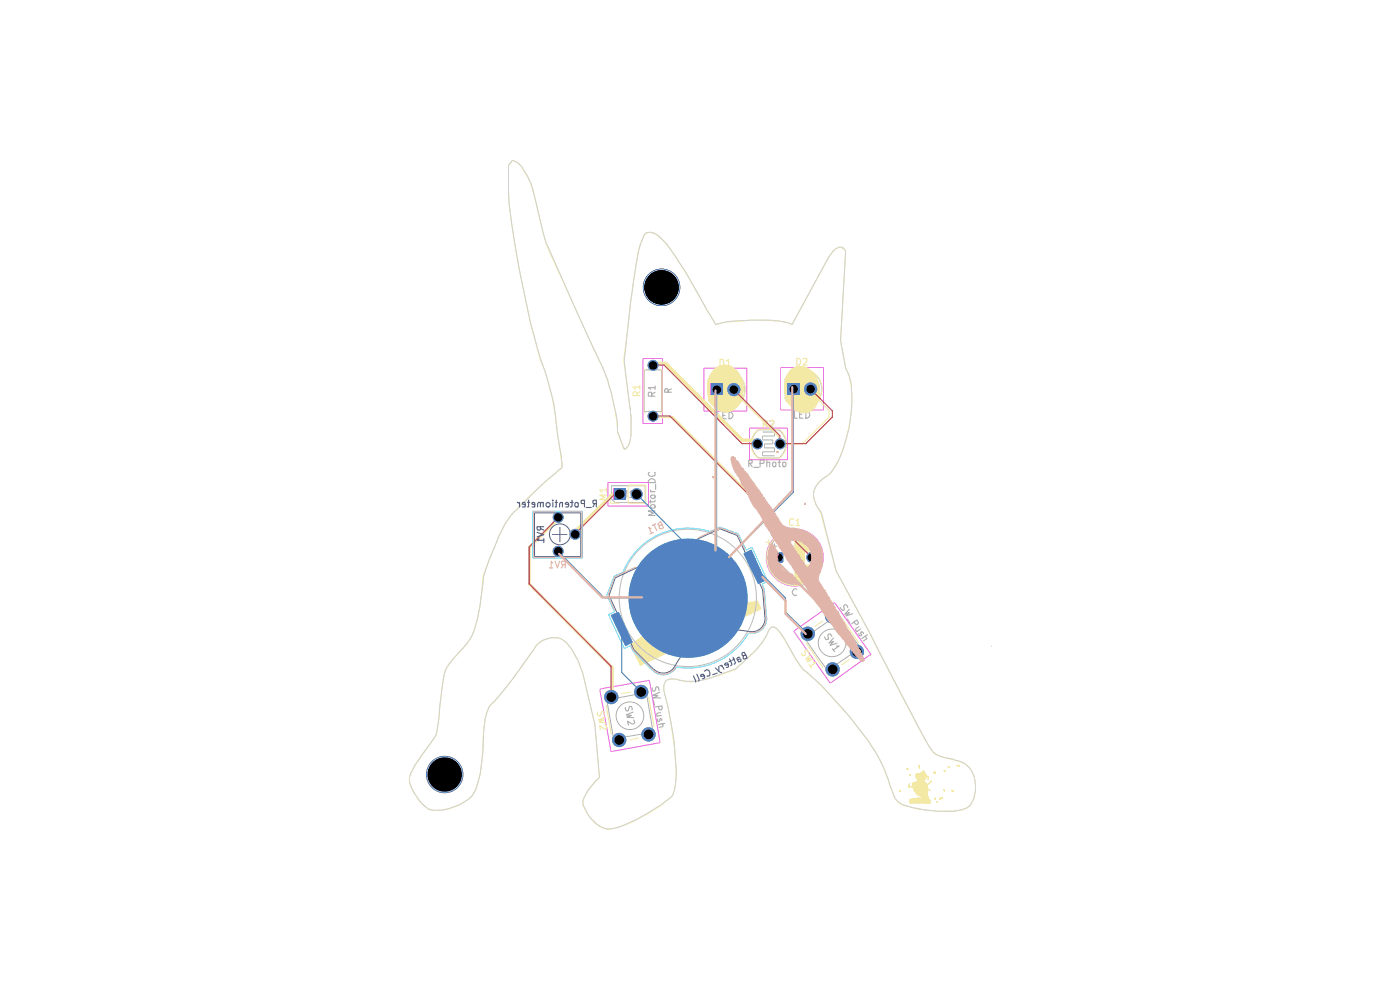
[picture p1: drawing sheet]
<svg xmlns="http://www.w3.org/2000/svg" width="210mm" height="148mm" viewBox="0 0 210 148" stroke-linecap="round" stroke-linejoin="round" font-family="sans-serif">
<g fill="none" stroke="#afafaf" stroke-width=".15">
<path d="M96.6 55.4h2.6v6.3h-2.6zM97.9 54.7v.7M106.2 56.9v2.9M106.2 56.9a2.94 2.94 0 0 1 4.5-.8 2.94 2.94 0 0 1 0 4.5 2.94 2.94 0 0 1-4.5-.7M108.2 58h.2l.2 .1v.4l-.2 .2h-.2zM108.9 58.1l.3-.1v.7M108.9 58.7h.4M117.7 59.7v-2.9a2.94 2.94 0 0 1 4.5-.8 2.94 2.94 0 0 1 0 4.5 2.94 2.94 0 0 1-4.5-.7M119.7 57.8a.33 .33 0 0 1 .4 .2v.5l-.4 .1zM120.4 57.9l.1-.1 .4 .1v.2l-.5 .5h.5M91.7 72.8h5v2.5h-4.5l-.5-.6zM97.9 61.7v.7"/>
<path d="M114.3 64.7h1.8v.6h-1.8v.6h1.6v.6h-1.3v.6h1.5v.6h-1.8v.6h1.8M116.8 64.4a2.58 2.58 0 0 1 0 4.2M116.8 64.4h-3a2.61 2.61 0 0 0 0 4.2h3M115.8 81.8h.7M116.1 81.4v.8M120.6 95.5l4.9-3.3 3.5 4.9-4.9 3.4zM91 104.9l5.9-1.1 1 5.9-5.9 1z"/>
<circle cx="108.8" cy="58.4" r="2.58"/>
<circle cx="120.3" cy="58.3" r="2.58"/>
<circle cx="119.2" cy="83.5" r="4"/>
<circle cx="124.8" cy="96.3" r="2.07"/>
<circle cx="94.4" cy="107.2" r="2.07"/>
</g>
<g fill="none" stroke="#afafaf" stroke-width=".17">
<path d="M97.7 59.4v-.6h-.4l-.1 .6h1M98.2 58.1h-1l.3 .2M98.2 58.8l-.5 .3M98.2 57.8v.5M100.2 58.8v-.5h-.5v.5h1M100.7 58.3l-.5 .2M93.3 74.5v-1l.3 .7 .4-.7v1M94.4 73.7l.3-.2v1M94.4 74.5h.6M97.2 72.1l.3-.3 .3-.1 .4 .3v.3h-1zM97.4 70.8h-.1a.43 .43 0 0 0 .1 .5 .43 .43 0 0 0 .6 0l.2-.1v-.4h-.1M97.5 75.8l.3-.2h.2l.2 .1v.3l-.6 .1z"/>
<path d="M97.5 73.4l.1 .3h.2M97.5 74.9v.5M97.5 73.7h.7M97.6 74.2h.5l.1 .4-.2 .1-.4-.1-.1-.2zM98.2 76.5h-1l.8 .4-.8 .3h1M98.2 74.9l-.1 .3h-.9M98.3 72.6v.7M107.6 61.7v1h.4M108.4 62.2h.3M108.9 61.7h-.5v1h.5M109.3 61.7h.3l.3 .4-.1 .4-.2 .2h-.3zM112.3 69.4l.5-.1v-.3l-.5-.1v1"/>
<path d="M112.4 69.4l.4 .5M113 70h.8M114 69.4l.6-.1v-.3l-.6-.1v1M114.5 63.5h.5l.1-.3-.2-.2h-.4v1M114.7 63.5l.4 .5M115 69.3h.4v.6M115 68.9v1M115.4 63.1l.2-.1 .4 .1v.3l-.6 .6h.6M115.9 69.3h.4v.5l-.1 .1-.3-.1-.1-.1zM116.7 69.3h.3M116.8 68.9v.9l.2 .1M117.3 69.3h.5l.1 .4-.2 .2-.4-.1z"/>
<path d="M119.1 61.6v1.1h.4M119.9 62.1h.3M120.4 61.6h-.5v1.1h.5M120.8 61.6h.4a.55 .55 0 0 1 .2 .7 .55 .55 0 0 1-.6 .4zM119.5 88.3l-.5-.1v.2a.4 .4 0 0 0-.1 .6l.2 .2h.4M124.7 95.3l-.2-.3h-.3l-.1 .2 .1 .6h-.2h-.2l-.2-.4M124.8 97.2l.3 .4M125 95.6l-.7 .8 .7-.3-.5 .6 1-.3M125.4 96.8l.2 .1 .2-.1-.8 .6M126 91l.3 .4h.3l-.1-.6 .2-.2h.1l.3 .2v.2M127 92.7l.4 .6M127.3 91.3l-.6 .7 .6-.2-.5 .5 1-.4"/>
<path d="M128 93.2l.4 .4h.1l.2-.2v-.2l-.3-.3-.7 .6M128.8 93.9l-.4 .2-.1 .2 .2 .3M128.8 94.9l.1 .3h.2l.1-.1-.2-.2 .1-.2h.2l.2 .2M129 94.2l-.6 .5M129.7 95.3l.3 .4-.5 .3M130 95.1l-.8 .6M93.8 106l-.1 .1 .2 .4 .3-.1 .2-.6h.3l.1 .5h-.1M94.9 106.7l-1 .4 .8 .1-.7 .2 1 .1M95 107.9l.2 .3-.2 .3h-.3l-.6-.5 .1 .6M97.8 103v.4l.2 .1h.1l.2-.2v-.3l.3-.1 .1 .1 .1 .5M98 104.9l.1 .8M98.6 107.7v.1v.3h.2l.2-.2-.1-.1 .2-.2 .1 .2v.1"/>
<path d="M98.7 105.8l.2 .5h.3l.1-.2-.1-.4-1 .2M98.9 103.7l-.9 .4 .6 .1-.6 .4h1.1M99.1 106.8h-.5l-.1 .1 .1 .4M99.1 107.2l-.6 .1M99.2 108.5h.2v.3l-.6 .2M99.7 108.4l-1 .1"/>
</g>
<g fill="none" stroke="#eb64e2" stroke-width=".15">
<path d="M96.4 53.7h3v9.8h-3zM105.5 55.2h6.5v6.4h-6.5zM117.1 55.1h6.4v6.3h-6.4zM91.1 72.3h6.1v3.5h-6.1zM112.4 64.1h5.7v4.8h-5.7zM119 94.6l6.1-4.3 5.5 7.8-6.2 4.2zM90 103.3l7.3-1.4 1.6 9.4-7.3 1.3z"/>
<circle cx="119.2" cy="83.5" r="4.3"/>
</g>
<g fill="none" stroke="#f3e9a4" stroke-width=".15">
<path d="M139 117.6h.1M139.1 117.6h.1M139.1 117.5h.1M139.1 117.5l-.1 .1M139.2 117.4h.1M139.3 117.3h.1M139.3 117.3v.1h-.2v.2h-.1M139.4 117.2h.1M139.4 117.2l-.1 .1M139.5 117.1h.1M139.5 117.1l-.1 .1M139.6 117.1h.1"/>
<path d="M139.6 117.1l-.5 .4M139.7 117h.1M139.7 117.1h.1M139.7 117v.1M139.7 117l-.2 .1"/>
</g>
<path d="M139 117.6l.7-.6-.6 .6z" fill="#f3e9a4"/>
<path d="M137.9 116.7h.1M137.9 116.6h.1M137.9 116.5h.1M137.9 116.5v.2M138 116.5h.1M138 116.6h.1M138 116.7h.1M138 116.5v.1M138 116.6v.1" fill="none" stroke="#f3e9a4" stroke-width=".15"/>
<path d="M137.9 116.5l.1 .2h-.1z" fill="#f3e9a4"/>
<path d="M138.6 117.7h.1M138.6 117.8h.1M138.6 117.9h.1M138.6 117.7v.2M138.6 117.8l.1 .1M138.7 117.9h.1" fill="none" stroke="#f3e9a4" stroke-width=".15"/>
<path d="M138.6 117.7l.1 .2h-.1z" fill="#f3e9a4"/>
<path d="M138.8 118.5h.1M138.8 118.6h.1M138.8 118.5v.1M138.9 118.5h.1" fill="none" stroke="#f3e9a4" stroke-width=".15"/>
<path d="M138.8 118.5v.1l.1-.1z" fill="#f3e9a4"/>
<path d="M139.1 116.8h.1M139.1 116.7h.1M139.1 116.7v.1" fill="none" stroke="#f3e9a4" stroke-width=".15"/>
<path d="M139.1 116.7v.1z" fill="#f3e9a4"/>
<path d="M141.1 119.6h.1M141.1 119.5h.1M141.1 119.5h.2M141.1 119.5v.1M141.2 119.5h.1M141.2 119.6h.1M141.2 119.6v.1l.1-.1M141.3 119.5h.1M141.3 119.6h.1M141.3 119.5v.1" fill="none" stroke="#f3e9a4" stroke-width=".15"/>
<path d="M141.1 119.5h.2v.1l-.1 .1z" fill="#f3e9a4"/>
<path d="M140.1 119.7h.1M140.2 119.8h.1M140.2 119.7h.1M140.2 119.6h.1M140.2 119.7v.1M140.2 119.6l-.1 .1M140.3 119.6h.1M140.3 119.7h.1M140.3 119.8h.1M140.3 119.6v.2" fill="none" stroke="#f3e9a4" stroke-width=".15"/>
<path d="M140.1 119.7l.2-.1v.2z" fill="#f3e9a4"/>
<path d="M140.8 119.8h.1M140.8 119.7h.1M140.8 119.6h.1M140.8 119.6v.2M140.9 119.6h.1M140.9 119.7h.1M140.9 119.8h.1M140.9 119.6v.2M140.9 119.7l-.1 .1" fill="none" stroke="#f3e9a4" stroke-width=".15"/>
<path d="M140.8 119.6h.1v.2v-.1l-.1 .1z" fill="#f3e9a4"/>
<path d="M138.9 120h.1M138.9 120.1h.1M138.9 120.2h.1M138.9 120v.2M138.9 120.1l.1 .1M139 120.2h.1M139 120.3h.1M139 120.2v.1" fill="none" stroke="#f3e9a4" stroke-width=".15"/>
<path d="M138.9 120l.1 .3z" fill="#f3e9a4"/>
<path d="M140.4 120.1h.1M140.4 120.1h.2M140.4 120.1v.1h.2M140.5 120.2h.1M140.5 120.1h.1M140.6 120.1h.1M140.6 120.2h.1M140.6 120.1v.1" fill="none" stroke="#f3e9a4" stroke-width=".15"/>
<path d="M140.4 120.1h.2v.1h-.2z" fill="#f3e9a4"/>
<path d="M138.3 119.4h.1M138.3 119.4v.1M138.5 119.3h.1M138.6 119.3h.1M138.9 119.3h.1M138.9 119.2h.1M138.9 119.2v.1M139 119.3h.1M139.1 119.3h.1M139.1 119.4h.1M139.1 119.3v.1" fill="none" stroke="#f3e9a4" stroke-width=".15"/>
<path d="M138.9 119.2l.2 .2z" fill="#f3e9a4"/>
<path d="M141.4 118.4h.1M141.4 118.4h.2M141.5 118.3h.1M141.5 118.4h.1M141.6 118.3h.1M141.6 118.4h.1M141.6 118.5h.1M141.6 118.3h-.2v.1M141.6 118.3v.2" fill="none" stroke="#f3e9a4" stroke-width=".15"/>
<path d="M141.4 118.3h.2v.2z" fill="#f3e9a4"/>
<path d="M139.3 118.4h.1M139.3 118.3h.1M139.3 118.3l.1 .1M139.3 118.3v.1M139.4 118.4h.1" fill="none" stroke="#f3e9a4" stroke-width=".15"/>
<path d="M139.3 118.3l.1 .1z" fill="#f3e9a4"/>
<path d="M76.8 24.1l.5 .1 .4 .2 .5 .5 .2 .5a8.1 8.1 0 0 1 1.7 3.7l1.5 6.3 .5 1.6 8 17.6a33.3 33.3 0 0 1 2.5 9.5v.6l.9 2.6a.87 .87 0 0 0 .8-.8l.1-.3 .2-1v-2.8l-1.1-8.3 1-8.7 .9-5.8a11.7 11.7 0 0 1 1.2-4.4 1.25 1.25 0 0 1 1.7-.1l1.3 1.1 .9 1.2 2.8 4.3 4 6.9h.2a9.6 9.6 0 0 1 3.1-.5 28.1 28.1 0 0 1 6.5 0 2.04 2.04 0 0 1 1.4 .5h.2l5.8-10.5 .8-.9 .5-.2a1.21 1.21 0 0 1 1 .6l-.8 13.4 .8 4.2a9.3 9.3 0 0 1 .9 5.2 19.9 19.9 0 0 1-2.8 9.9 2.93 2.93 0 0 1-1.5 1.4 3.1 3.1 0 0 0-1.4 3l.3 .9 .8 1.2 2.2 8.8 5 9 8 15.5 .9 1.6a3.1 3.1 0 0 0 1.2 1.5h.4a15.9 15.9 0 0 1 4.1 1.4 4.6 4.6 0 0 1 1.4 3.8 2.87 2.87 0 0 1-2.7 3.1 17.9 17.9 0 0 1-8.2-.9 2.12 2.12 0 0 1-1.4-1.4l-1.7-4.6a29.1 29.1 0 0 0-4.8-7.1l-2.7-3.1a34.6 34.6 0 0 0-4.2-3.9l-.5-.6-.8-1.1a23 23 0 0 0-2.9-4.7l-.4-.2h-.3l-.3 .5a11.4 11.4 0 0 1-3.2 4.1l-1.9 1.8a30.8 30.8 0 0 1-6.5 1.9l-2.5-.4a1.35 1.35 0 0 0-1.1 0 .95 .95 0 0 0-.7 .8l.1 1.2a53 53 0 0 1 1.8 12.5 4.9 4.9 0 0 1-.7 3 14.8 14.8 0 0 1-5.1 3.3 11.5 11.5 0 0 1-4.5 1.6l-.9-.2-1-.7-.7-.7-.7-1.1-.4-.9a2.49 2.49 0 0 1 .5-1.8l1-1.4 1-.9-.7-7.9-1.8-7.6a13.3 13.3 0 0 0-2.4-4.5 2.38 2.38 0 0 0-2.7-.9l-1.2 .5-.8 .7a81.9 81.9 0 0 1-6.1 8.2l-.8 .9a9.1 9.1 0 0 0-.9 3.8l-.1 1.6a26.5 26.5 0 0 1-.7 5.9 4.2 4.2 0 0 1-2.7 3.3 7.1 7.1 0 0 1-4.7 .8 6.6 6.6 0 0 1-2.2-2.5l-.7-1.5-.1-.5 .2-.6a5.1 5.1 0 0 1 1.1-2.1l2.6-3.7a2.66 2.66 0 0 0 .5-1.7l.9-7.7a7.9 7.9 0 0 1 2.3-3.3 9 9 0 0 0 2.3-3.5l.7-3.1 .5-4.8 2-4.9a13 13 0 0 1 2.9-5 78.5 78.5 0 0 1 6.9-6.3l.1-.3-.1-.8-.8-5.4a33.1 33.1 0 0 0-2.4-9.8 159.1 159.1 0 0 1-4.7-23.3l-.1-5.7zM93.7 67.3h.1M135.9 115.2h.1M135.9 115.2h.2M136 115.3h.1M136 115.2h.1M136 115.1h.1M136 115.1v.2M136.1 115.2h.1M138.9 119.1h.1M138.9 119.2h.1M138.9 119.1v.1" fill="none" stroke="#f3e9a4" stroke-width=".15"/>
<path d="M136 115.1l.1 .1-.1 .1-.1-.1z" fill="#f3e9a4"/>
<path d="M143.7 114.8h.1M143.7 114.7h.1M143.7 114.7v.1M143.8 114.8h.1M143.8 114.7h.1M143.8 114.7v.1" fill="none" stroke="#f3e9a4" stroke-width=".15"/>
<path d="M143.7 114.7l.1 .1z" fill="#f3e9a4"/>
<path d="M122.3 59.4l2 2.1v1l-4 4M119 77.8v-.1h-.5l-.1 .3v.5l.3 .2h.3M119.4 78l.2-.3v1M119.4 78.7h.5M121.2 97.8l-.1-.3-.2-.1-.3 .1 .1 .4-.1 .3h-.3l-.2-.3M121.3 99.6l.4 .5M121.5 98l-.7 .8 .7-.2-.5 .5 .9-.4M121.9 99.1l.4 .1-.8 .6" fill="none" stroke="#f3e9a4" stroke-width=".17"/>
<g fill="none" stroke="#f3e9a4" stroke-width=".15">
<path d="M120.9 96.3l2.5 3.7M122.4 81v1.5M122.5 81.1v1.4M122.6 81.2v1.3M122.6 81.3v1.2M123.4 93l-1.3 .9M126.2 92.6l2.5 3.7M127.4 98.8l-1.2 .8M136.8 117.7h.1M136.8 117.6h.1M136.8 117.5h.1M136.8 117.4h.1"/>
<path d="M136.8 117.7h1.8M136.8 117.4v.3M136.9 117.9h.1M136.9 117.8h.1M136.9 117.7h.1M136.9 117.3h.1M136.9 117.9h.1v.1M136.9 117.7v.2M136.9 118.2h.1M136.9 118.1h.1M136.9 117.2h.1M136.9 118.1l.2 .1"/>
<path d="M136.9 118.2h.1v.2M136.9 118.1v.1M136.9 117.2l-.1 .2M137 118.4h.1M137 118.3h.1M137 118h.1M137 118h.3M137.1 118.6h.1M137.1 118.5h.1M137.1 118.4h.1M137.1 118.2h.1M137.1 118h.1"/>
<path d="M137.1 118.2h.3M137.1 118.4v.2M137.2 118.7h.1M137.2 118.6h.1M137.2 118.2h.1M137.2 118h.1M137.2 117.2h.1M137.2 118.6v.1M137.3 118.7h.1M137.3 118.2h.1M137.3 118h.1M137.3 117.1h.1"/>
<path d="M137.3 116.4h.1M137.3 116.3h.1M137.3 116.2h.1M137.3 116.1h.1M137.3 116h.1M137.3 116.4l.2 .2M137.3 117.1h.6M137.3 117.1v.1h-.4M137.3 118.7v.1h1.6v-.1M137.3 116v.4M137.3 118l.1 .1M137.4 118.8h.1"/>
<path d="M137.4 118.2h.1M137.4 118.1h.1M137.4 117.1h.1M137.4 116h.1M137.4 116h-.1M137.4 118.8l.1 .1M137.4 118.1v.1M137.5 118.9h.1M137.5 117.1h.1M137.5 116.6h.1M137.5 116.6h.4M137.5 118.9v.1"/>
<path d="M137.5 116.6v.2M137.5 119h.1M137.5 116.8h.1M137.5 116h.1M137.5 116.8l.1 .1M137.5 119l.2 .2M137.6 119.1h.1M137.6 117.1h.1M137.6 117h.1M137.6 116.9h.1M137.6 115.9h.1M137.6 115.9v.1h-.2"/>
<path d="M137.6 116.9v.1M137.7 119.2h.1M137.7 117.1h.1M137.7 117h.1M137.7 119.2h.2M137.7 117v.1M137.8 119.2h.1M137.8 117.1h.1M137.8 116.6h.1M137.8 116.6l.1 .1M137.9 119.2h.1M137.9 117.1h.1"/>
<path d="M137.9 116.7h.1M137.9 116.5h.1M137.9 116.6h.1M137.9 119.2l.1 .1M137.9 116.5v.1M138 119.3h.1M138 116.7h.1M138 116.5h.1M138 116.5v.1M138 116h.1M138 116.1h.1M138 116.2h.1"/>
<path d="M138 116.6h.1M138 116.2h.7M138 116v.2M138 116.6v.1M138 119.3h.4M138.1 116h.1M138.1 116.2h.1M138.1 119.3h.1M138.1 116h.2M138.1 116h-.1M138.2 116h.1M138.2 116.2h.1"/>
<path d="M138.2 119.3h.1M138.2 115.7h.1M138.2 115.7l-.2 .2h-.4M138.3 116h.1M138.3 116.2h.1M138.3 116.4h.1M138.3 116.5h.1M138.3 117.1h.1M138.3 119.3h.1M138.3 116.4h.8M138.3 116.4v.1M138.3 116.5h.2"/>
<path d="M138.4 116.2h.1M138.4 116.1h.1M138.4 116h.1M138.4 116.5h.1M138.4 117.1h.1M138.4 119.3h.1M138.4 115.5h.1M138.4 115.5h.2l.1 .4M138.4 115.5l-.2 .2M138.4 116v.2M138.4 117.1h-.1M138.4 119.3h.2"/>
<path d="M138.5 115.4h.1M138.5 115.5h.1M138.5 116.2h.1M138.5 116.4h.1M138.5 116.5h.1M138.5 116.6h.1M138.5 117h.1M138.5 117.1h.1M138.5 119.3h.1M138.5 115.4v.1M138.5 116.5v.1M138.5 117v.1"/>
<path d="M138.6 116.2h.1M138.6 116.4h.1M138.6 116.6h.1M138.6 116.5h.1M138.6 117.1h.1M138.6 119.3h.1M138.6 116.5v.1M138.6 116h.1M138.6 116.1h.1M138.6 116.8h.1M138.6 117.2h.1M138.6 117.7h.1"/>
<path d="M138.6 117.8h.1M138.6 117.9h.1M138.6 118h.1M138.6 118.1h.1M138.6 117.6h.1M138.6 116v.2M138.6 116.8l-.1 .2M138.6 117.1v.1M138.6 117.6v.5M138.6 116.2l.1 .1M138.6 116.5h.2M138.6 118.1h.2"/>
<path d="M138.6 117.6h.2M138.7 115.9h.1M138.7 116h.1M138.7 116.2h.1M138.7 116.1h.1M138.7 116.3h.1M138.7 116.4h.1M138.7 116.5h.1M138.7 116.6h.1M138.7 116.7h.1M138.7 117.2h.1M138.7 117.3h.1"/>
<path d="M138.7 119.2h.1M138.7 118.8h.1M138.7 118.5h.1M138.7 118.6h.1M138.7 118.7h.1M138.7 118.1h.1M138.7 117.6h.1M138.7 115.9v.1M138.7 116.1v.1M138.7 116.5v.2M138.7 117.2v.1M138.7 118.5v.3"/>
<path d="M138.7 116.3h.3M138.7 116.7l-.1 .1M138.7 119.2l-.1 .1M138.8 116.1h.1M138.8 116.2h.1M138.8 116.3h.1M138.8 116.5h.1M138.8 117.3h.1M138.8 117.4h.1M138.8 119.2h.1M138.8 118.8h.1M138.8 118.5h.1"/>
<path d="M138.8 118.1h.1M138.8 118h.1M138.8 117.9h.1M138.8 117.8h.1M138.8 117.7h.1M138.8 117.6h.1M138.8 116.1v.2M138.8 116.5h-.1M138.8 117.3v.1M138.8 117.6v.3M138.8 118v.1M138.8 117.4l.2 .2"/>
<path d="M138.8 117.9l.1 .1M138.9 116.3h.1M138.9 117.5h.1M138.9 118.7h.1M138.9 118.4h.1M138.9 118h.1M139 116.3h.1M139 116.4h.1M139 117.6h.1M139 117.7h.1M139 118.9h.1M139 119h.1"/>
<path d="M139 118.7h.1M139 118.6h.1M139 118.5h.1M139 118.4h.1M139 118.4h-.2v.1M139 116.3l.1 .1M139 119l-.1 .2h-.2M139 117.6v.1M139 118.4v.3h-.1M139 117.7h.1v.4l-.1 .9M139.1 116.4h.1M139.1 117.8h.1"/>
<path d="M139.1 117.9h.1"/>
</g>
<path d="M100.8 62.5l21 21" fill="none" stroke="#f3e9a4" stroke-width=".34"/>
<path d="M83.9 77.5l-4.5 4.5v5.5l12.4 12.5M92.3 73.5l-6.5 6.5" fill="none" stroke="#f3e9a4" stroke-width=".42"/>
<path d="M137.3 115.9l.6-.1 .4-.1 .1-.3 .3 .4-.1 .4 .2-.1v.1h-.5v-.3h-.2l-.1 .3h.6l.5 .1h-.8v.2h.1v.1l.2-.2h.2l-.2 .4-.3 .3v-.1l.3 .1 .4 .6 .1 .7-.2 .7-.9 .2-.2-.2-.3-.1-.2-.2h1.6v-.4h-.2v.4h-1.5v-.2l-.1-.1-.1-.3h-.1v-.2l.2 .2h.2v-.2l-.5-.1v-.2h-.1h1.9v.3l.3-.1-.1-.3h-.2v.1h-1.9v-.4l.2-.1 .9-.1-.3-.3-.1-.2 .6 .1-.1-.2-.1 .1-.5-.1v-.2h-.1z" fill="#f3e9a4"/>
<path d="M136.2 117.9h.1M136.3 117.8h.1M136.3 117.9h.1M136.3 117.7h.1M136.3 117.6h.1M136.3 117.8l-.1 .1M136.4 117.5h.1M136.4 117.6h.1M136.4 117.7h.1M136.4 117.5v.2M136.4 117.6h-.1v.3" fill="none" stroke="#f3e9a4" stroke-width=".15"/>
<path d="M136.3 117.4v.3l-.2 .2z" fill="#f3e9a4"/>
<path d="M137.2 118.1h.1M137.2 118h.1M137.2 118.1l.1 .1M137.2 118v.1M137.3 118h.1M137.3 118.2h.1M137.3 118l.1 .1M137.4 118.1h.1M137.4 118.2h.1M137.4 118.1v.1" fill="none" stroke="#f3e9a4" stroke-width=".15"/>
<path d="M137.2 117.9l.1 .1v.2z" fill="#f3e9a4"/>
<g fill="none" stroke="#f3e9a4" stroke-width=".15">
<path d="M136.4 117.7h.1M136.4 117.8h.1M136.4 117.7v.1M136.4 117.8l.4 .1M136.5 117.8h.1M136.5 117.8l.1 .1M136.6 117.9h.1M136.6 117.9h.3v.2M136.7 117.9h.1M136.8 117.9h.1M136.9 117.9h.1M136.9 117.9v.1h.3"/>
<path d="M136.9 118.1h.1M136.9 118h.1M136.9 118.1h.3M137 118h.1M137 118.1h.1M137.1 118h.1M137.1 118.1h.1M137.1 118.2h.1M137.1 118.1v.1M137.2 118h.1M137.2 118.1h.1M137.2 118v.1"/>
</g>
<path d="M136.3 117.7l.9 .2v.1l-.1 .1-.3-.2h-.2z" fill="#f3e9a4"/>
<path d="M134.8 118.6h.1M134.8 118.5h.1M134.8 118.4h.1M134.8 118.4h.2v.2M134.8 118.6h.2M134.8 118.4v.2M134.9 118.4h.1M134.9 118.6h.1M134.9 118.5h.1M135 118.5h.1M135 118.6h.1" fill="none" stroke="#f3e9a4" stroke-width=".15"/>
<path d="M134.8 118.4h.2v.1h-.2l.1-.1z" fill="#f3e9a4"/>
<path d="M142.7 118.5h.1M142.7 118.4h.1M142.7 118.5h.2M142.7 118.4v.1M142.7 118.4h.2M142.8 118.5h.1M142.8 118.4h.1M142.9 118.4h.1M142.9 118.5h.1M142.9 118.4v.1" fill="none" stroke="#f3e9a4" stroke-width=".15"/>
<path d="M142.7 118.4h.1h-.1z" fill="#f3e9a4"/>
<path d="M137.7 114.9h.1M137.7 114.8h.1M137.7 114.7h.1M137.7 114.7h.2v.3M137.7 114.7v.2M137.8 115h.1M137.8 114.9h.1M137.8 114.7h.1M137.8 114.9v.1M137.9 114.8h.1M137.9 114.9h.1M137.9 115h.1" fill="none" stroke="#f3e9a4" stroke-width=".15"/>
<path d="M137.7 114.6h.1v.4l-.1-.2z" fill="#f3e9a4"/>
<path d="M143.4 114.7h.1M143.5 114.7h.1M143.5 114.8h.1M143.5 114.7v.1" fill="none" stroke="#f3e9a4" stroke-width=".15"/>
<path d="M143.3 114.6l.1 .1z" fill="#f3e9a4"/>
<path d="M142.1 114.9h.1M142.1 114.9h.2M142.2 114.9h.1M142.2 114.9h-.1M142.3 114.9h.1" fill="none" stroke="#f3e9a4" stroke-width=".15"/>
<path d="M142.2 114.8v.1h-.1z" fill="#f3e9a4"/>
<path d="M141.5 115.5h.1M141.5 115.5h.2M141.6 115.5h.1M141.6 115.4h.1M141.7 115.4h.1M141.7 115.5h.1M141.7 115.4h-.2v.1M141.7 115.4v.1" fill="none" stroke="#f3e9a4" stroke-width=".15"/>
<path d="M141.5 115.4h.1v.1h-.1z" fill="#f3e9a4"/>
<path d="M140 115.8h.1M140 115.7h.1M140 115.7h.2M140 115.7v.1M140.1 115.9h.1M140.1 115.8h.1M140.1 115.7h.1M140.1 115.8v.1M140.2 115.7h.1M140.2 115.8h.1M140.2 115.7v.2h-.1" fill="none" stroke="#f3e9a4" stroke-width=".15"/>
<path d="M140 115.7h.1v.1z" fill="#f3e9a4"/>
<path d="M136.4 116.2h.1M136.4 116.1h.1M136.4 116.1v.1" fill="none" stroke="#f3e9a4" stroke-width=".15"/>
<path d="M136.3 116.1l.1 .1z" fill="#f3e9a4"/>
<path d="M138.6 116h.1M138.6 116l.1 .1M138.7 116h.1M138.7 116.1h.1M138.7 116v.1" fill="none" stroke="#f3e9a4" stroke-width=".15"/>
<path d="M138.6 116l.1 .1z" fill="#f3e9a4"/>
<path d="M138.2 116h.1M138.3 116h.1M138.3 116.1h.1M138.3 116v.1" fill="none" stroke="#f3e9a4" stroke-width=".15"/>
<path d="M138.2 116l.1 .1z" fill="#f3e9a4"/>
<g fill="none" stroke="#f3e9a4" stroke-width=".15">
<path d="M136.4 119.9h.1M136.4 119.8h.1M136.4 119.8v.4M136.4 119.8h.2M136.5 119.8h.1M136.6 119.8h.1M136.7 119.7h.1M136.7 119.7h.7M136.7 119.7l-.1 .1M136.8 119.7h.1M136.9 119.7h.1M137 119.7h.1"/>
<path d="M137.1 119.7h.1M137.2 119.7h.1M137.3 119.7h.1M137.4 119.7h.1M137.5 119.6h.1M137.6 119.6h.1M137.7 119.6h.1M137.8 119.6h.1M137.9 119.6h.1M138.1 119.6h.1M138.1 119.6h-.7v.1M138.2 119.5h.1"/>
<path d="M138.2 119.5l-.1 .1M138.3 119.5h.1M138.4 119.4h.1M138.5 119.3h.1M138.5 119.3l-.2 .2M138.6 119.3h.1M138.7 119.3h.1M138.8 119.3h.1M138.8 119.3h.2M138.8 119.3h-.3M138.9 119.3h.1M138.9 119.9h.1"/>
<path d="M138.9 119.9l-.1 .1M139 119.3h.1M139 119.9h.1M139 119.9l.1 .1M139.1 119.3h.1M139.1 119.4h.1M139.1 119.3v.1M139.1 119.5h.1M139.1 119.4v.1M139.1 119.5l.1 .1M139.2 119.6h.1M139.2 119.7h.1"/>
<path d="M139.2 119.6v.1M139.2 119.7h.1v.1M139.3 119.8h.1M139.3 119.8l.1 .1M139.4 119.9h.1M139.4 119.9v.2M136.4 120.2h.1M136.4 120.1h.1M136.4 120h.1M136.4 120.4h.1M136.4 120.3h.1M136.4 120.4h2.6"/>
<path d="M136.4 120.2v.2M136.5 120.4h.1M136.6 120.4h.1M138.8 120h.1M138.8 120.1h.1M138.8 120.4h.1M138.8 120v.1M138.8 120.1l.1 .1M138.9 120.2h.1M138.9 120.3h.1M138.9 120.4h.1M138.9 120.3l.1 .1"/>
<path d="M138.9 120.2v.1M139 120.4h.1M139.1 120.4h.1M139.1 120.1h.1M139.1 120h.1M139.1 120v.1M139.1 120.1v.1M139.1 120.3h.1M139.1 120.2h.1M139.1 120.2v.2M139.2 120.4h.1M139.4 120h.1"/>
<path d="M139.4 120.1h.1M139.4 120.1h.1v.3h-.4M139.5 120.2h.1"/>
</g>
<path d="M136.3 119.8l.4-.2 1.4-.1 .3-.2h.2l-.1-.1h.2v.1h-.1l.3-.1 .4 .4 .1 .7h-.4h.1v-.2l-.2-.2-.1 .1 .1 .3h-2.5z" fill="#f3e9a4"/>
<g fill="none" stroke="#f3e9a4" stroke-width=".15">
<path d="M118.5 55.5l.4-.3 .6-.3h.9a3.3 3.3 0 0 1 2.2 2.4 3.8 3.8 0 0 1-1 4.3l-.6 .2h-.9l-.7-.2a2.24 2.24 0 0 1-1.1-1.2l-.4-.9a4.4 4.4 0 0 1 .4-3.7zM121.7 84.6v2.1M121.8 84.6v2.1M121.9 84.6v2.1M122 84.6v2M122 84.6v1.9M122.1 84.6v1.8M122.2 84.6v1.7M122.3 84.6v1.6M122.4 84.6v1.5M122.5 84.6v1.4M122.6 84.6v1.3"/>
<path d="M122.6 84.6v1.2M138.6 119.3h.1M138.7 119.3h.1M139.1 119.4h.1"/>
</g>
<path d="M118.6 55.3l.9-.4h.9a4 4 0 0 1 2.4 2.8 4.1 4.1 0 0 1-.8 3.5l-.4 .4-.6 .2h-.9l-.7-.2a2.24 2.24 0 0 1-1.1-1.2l-.4-1a4.4 4.4 0 0 1 .4-3.7z" fill="#f3e9a4"/>
<path d="M119.5 53.7a.59 .59 0 0 1 .5 .3 .59 .59 0 0 1-.1 .7h-.4zM120.4 53.8l.2-.1 .4 .1v.3l-.6 .6h.6M114.5 63.5h.5l.1-.3-.2-.2h-.4v1M114.7 63.5l.4 .5M115.4 63.1l.2-.1 .4 .1v.3l-.6 .6h.6M116.8 65.4v1.1h3.5" fill="none" stroke="#f3e9a4" stroke-width=".17"/>
<g fill="none" stroke="#f3e9a4" stroke-width=".15">
<path d="M107.1 55.3a2.25 2.25 0 0 1 2.7-.3 2.58 2.58 0 0 1 1.1 1.1 4.1 4.1 0 0 1-1 5.3l-.8 .4h-.6l-.9-.4-1-1.1-.5-1.1-.1-1.6 .1-.7 .3-.6zM117.7 56.8a2.97 2.97 0 0 1 4.5-.8 2.97 2.97 0 0 1 0 4.5 2.97 2.97 0 0 1-4.5-.7M113.7 64.3h3.1a2.64 2.64 0 0 1 0 4.3M113.7 68.6h3.1M113.7 64.3a2.67 2.67 0 0 0 0 4.4"/>
<circle cx="120.3" cy="58.3" r="2.58"/>
</g>
<path d="M107.1 55.3a2.25 2.25 0 0 1 2.7-.3 2.58 2.58 0 0 1 1.1 1.1 4.1 4.1 0 0 1-1 5.3l-.8 .4h-.6l-.9-.4-1-1.1-.5-1.1-.1-1.6 .1-.7 .3-.6z" fill="#f3e9a4"/>
<g fill="none" stroke="#f3e9a4" stroke-width=".15">
<path d="M96.8 55.3h-.2v6.5h.2M98.9 55.3h.4v6.5h-.4M106.6 56.4a2.96 2.96 0 0 1 4.3 0 2.96 2.96 0 0 1-.4 4.4 2.96 2.96 0 0 1-4.3-.9v-3zM117.7 56.7v3.1M91.5 74v1.4h1.4M94.2 72.7h2.6v2.7h-2.6zM119.2 79.5v8.2M119.3 79.5v8.2M119.4 79.5v8.1M119.5 79.5v8.1M119.6 79.5v8.1M119.7 79.5v8.1"/>
<path d="M119.8 79.5v8.1M119.9 79.5v8.1M120 79.5v8.1M120.1 79.5v8M120.2 79.6v7.9M120.3 79.6v7.9M120.4 79.6v7.9M120.4 79.6v7.8M120.5 79.7v7.7M120.6 79.7v7.7M120.7 79.7v2.8M120.8 79.8v2.7"/>
<path d="M120.9 79.8v2.7M120.9 79.9v2.6M121 79.9v2.6M121.1 80v2.5M121.2 80v2.5M94.5 96.6h.1M94.6 96.7h.1M94.6 96.6h.1M94.6 96.6v.2l.4 .6M94.6 96.6h.2M94.7 96.6h.1M94.8 96.6h.1"/>
<path d="M94.8 96.5h.1M94.8 96.5v.1M94.8 96.5h.2M94.9 96.5h.1M95 97.4h.1M95 96.4h.1M95 96.5h.1M95 97.4l.4 1M95 96.4l-.1 .1M95 96.4v.1M95 96.3h.1M95 96.3v.1"/>
<path d="M95 96.3h.2M95.1 96.3h.1M95.2 96.3h.1M95.2 96.2h.1M95.2 96.2v.1M95.3 96.2h.1M95.3 96.1h.1M95.3 96.1v.1M95.4 96.1h.1M95.4 98.4l.1 .2M95.4 96.1l-.1 .1M95.5 96.1h.1"/>
<path d="M95.5 98.6l.4 .8M95.5 96.1h-.2M95.5 96h.1M95.5 96v.1M95.6 96h.1M95.6 95.9h.1M95.6 95.9v.1M95.7 95.9h.1M95.7 95.8h.1M95.7 95.9l-.1 .1M95.7 95.8v.1M95.7 95.8h.2"/>
<path d="M95.8 95.8h.1M95.9 95.8h.1M95.9 95.7h.1M95.9 99.4l.1 .2M95.9 95.7v.1M96 99.6h.1M96 95.7h.1M96 95.6h.1M96 95.6v.1M96.1 95.6h.1M96.1 95.5h.1M96.1 95.5v.1"/>
<path d="M96.2 95.5h.1M96.2 95.5h-.1v.1M96.2 95.5h.2M96.2 95.5l-.1 .1M96.3 95.5h.1M96.4 95.5h.1M96.4 95.4h.1M96.4 95.4h.2M96.4 95.4l-.1 .1M96.5 95.4h.1M96.5 95.3h.1M96.5 95.4l-.2 .1"/>
<path d="M96.5 95.3v.1M96.6 95.3h.1M96.6 95.3v-.1v.1M96.6 95.2h.1M96.6 95.2v.1M96.7 95.2h.1M96.7 95.1h.1M96.7 95.1v.1M96.7 95.1h.2M96.8 95.1h.1M96.8 95h.1M96.8 95v.1"/>
<path d="M96.8 95h.2M96.8 95.1l-.1 .1M96.9 95.1h.1M96.9 95h.1M96.9 95v.1M96.9 95h.2M97 95h.1M97 94.9h.1M97 94.9h.2M97 94.9v.1M97.1 95h.1M97.1 94.9h.1"/>
<path d="M97.2 94.9h.1M97.2 94.8h.1M97.2 94.8v.1M97.2 94.7h.1M97.2 94.7v.1M97.2 94.7h.2M97.3 94.7h.1M97.3 94.6h.1M97.3 94.6h.2M97.3 94.7l-.1 .1M97.3 94.6v.1M97.4 94.7h.1"/>
<path d="M97.4 94.6h.1M97.4 92h.1M97.4 92.1l.1 .1M97.4 92v.1M97.5 94.6h.1M97.5 94.5h.1M97.5 92.8h.1M97.5 92.7h.1M97.5 92.5h.1M97.5 92.2h.1M97.5 91.3h.1M97.5 91.1h.1"/>
<path d="M97.5 94.5h.2M97.5 91.1l-.2 .7 .1 .2M97.5 92.2v.6M97.5 94.5v.1M97.5 92.8l.6 .5M97.6 94.5h.1M97.6 94.4h.1M97.6 92.8h.1M97.6 94.4v.1M97.7 94.5h.1M97.7 94.4h.1M97.7 94.4l-.2 .2"/>
<path d="M97.7 94.4h.2M97.8 94.4h.1M97.8 94.4h-.1M97.8 94.3h.2M97.9 94.4h.1M97.9 94.3h.1M97.9 94.3v.1M98 94.3h.1M98 94.2h.1M98 94.2v.1M98.1 94.2h.1M98.1 94.1h.1"/>
<path d="M98.1 93.3h.1M98.1 93.3l.1 .1M98.1 94.1v.1M98.1 94.1h.2M98.2 94.1h.1M98.2 93.4h.1M98.2 94.1l-.1 .1M98.2 93.4l.1 .2M98.2 94h.2M98.3 94.1h.1M98.3 94h.1M98.3 93.6h.1"/>
<path d="M98.3 90.9h.1M98.3 91h.1M98.3 91.1h.1M98.3 91.2h.1M98.3 91.3h.1M98.3 91.4h.1M98.3 91.5h.1M98.3 91.6h.1M98.3 91.7h.1M98.3 94v.1M98.3 93.6v.1M98.3 91.7l-.9 .4"/>
<path d="M98.3 91.7l-.9 .3M98.3 93.9h.1M98.3 93.8h.1M98.3 93.7h.1M98.3 90.6h.1M98.3 91.8h.1M98.3 90.5h.1M98.3 90.5l-.8 .6M98.3 90.6v.1v.9M98.3 94l-.1 .1M98.3 93.8l.1 .2M98.3 91.6v.2"/>
<path d="M98.3 93.7v.1M98.3 93.9v.1M98.3 90.6l.3 .4M98.3 91.7l-.8 .5M98.3 91.6v.1M98.4 94h.1M98.4 93.9h.1M98.4 93.7h.1M98.4 93.6h.1M98.4 92.3h.1M98.4 90.7h.1M98.4 91.8h.1"/>
<path d="M98.4 91.9h.1M98.4 92h.1M98.4 92.1h.1M98.4 93.7l.2 .2 .2-.1M98.4 91.8v.2M98.4 93.6v.1M98.4 93.6h.2M98.4 92.3l-.9 .5M98.4 92.1l-.9 .4M98.4 91.8l-.9 .4M98.5 93.8h.1M98.5 92.3h.1"/>
<path d="M98.5 92.4h.1M98.5 92h.1M98.5 92.1h.1M98.5 92.2h.1M98.5 90.4h.1M98.5 90.4l-.2 .1M98.5 92v.4M98.5 92.3l-1 .5M98.5 92.2l-1 .5M98.6 93.6h.1M98.6 92.4h.1M98.6 91.1h.1"/>
<path d="M98.6 91h.1M98.6 91v.1M98.6 92.4v.1h.2M98.7 92.5h.1M98.7 91.2h.1M98.7 91.1h.1M98.7 91.1v.1M98.8 93.8h.1M98.8 92.5h.1M98.8 92.6h.1M98.8 91.3h.1M98.8 91.2h.1"/>
<path d="M98.8 91.2v.1M98.8 92.5v.1M98.8 91.3v.1M98.8 93.7h.1M98.8 91.5h.1M98.8 91.4h.1M98.8 91.5h.1v.2M98.8 91.4v.1M98.9 95.6h.1M98.9 95.5h.1M98.9 92.6h.1M98.9 92.7h.1"/>
<path d="M98.9 91.7h.1M98.9 91.6h.1M98.9 90h.1M98.9 90l-.4 .4M98.9 95.6l-3.9 1.8M98.9 92.6v.1M98.9 95.5v.1M99 95.6h.1M99 95.5h.1M99 92.7h.1M99 92.8h.1M99 91.7h.1"/>
<path d="M99 92.7v.1M99 92.8h.2M99 91.7l.1 .1M99.1 95.4h.1M99.1 93.5h.1M99.1 92.8h.1M99.1 91.9h.1M99.1 91.8h.1M99.1 90.3h.1M99.1 93.5l-.3 .3M99.1 90.3l.6 .1M99.1 95.4h.2"/>
<path d="M99.1 95.4l-.1 .1M99.1 91.8v.1M99.2 95.4h.1M99.2 93.5h.1M99.2 92.8h.1M99.2 92h.1M99.2 91.9h.1M99.2 90.2h.1M99.2 91.9v.2h.1M99.3 95.2h.1M99.3 95.3h.1M99.3 95.4h.1"/>
<path d="M99.3 93.4h.1M99.3 93.3h.1M99.3 92.8h.1M99.3 92.9h.1M99.3 92.2h.1M99.3 92.1h.1M99.3 89.8h.1M99.3 90.1h.1M99.3 94.5h.1M99.3 92.1v.1M99.3 92.8v.1M99.3 93.4v.1h-.2"/>
<path d="M99.3 94.5l.1 .1M99.3 95.2v.2M99.3 94.5h.2M99.3 95.2l.1 .1M99.3 89.8l-.3 .2M99.4 95.3h.1M99.4 93.4h.1M99.4 92.9h.1M99.4 92.3h.1M99.4 92.2h.1M99.4 90h.1M99.4 94.5h.1"/>
<path d="M99.4 94.6h.1M99.4 95.3l.2 .2M99.4 92.2v.1M99.4 92.9v.1M99.4 94.6v.1M99.4 90l-.3 .3M99.4 95.5h.1M99.4 93.3h.1M99.4 93h.1M99.4 92.4h.1M99.4 94.7h.1M99.4 94.7h.2"/>
<path d="M99.4 93.3v.1M99.4 93l.2 .2M99.4 92.4l.1 .1M99.4 92.3v.1M99.5 95.5h.1M99.5 93.3h.1M99.5 93.1h.1M99.5 92.5h.1M99.5 89.9h.1M99.5 90h.1M99.5 90.3h.1M99.5 94.5h.1"/>
<path d="M99.5 94.7h.1M99.5 89.9h.2M99.5 93.3h-.3v.1l-.6 .2M99.5 92.5v.1h.2M99.5 89.9v.1M99.6 95.5h.1M99.6 93.2h.1M99.6 92.6h.1M99.6 89.9h.1M99.6 94.4h.1M99.6 94.7h.1M99.6 94.8h.1"/>
<path d="M99.6 95.5l-.7 .1M99.6 94.8h.1v.2M99.6 94.4l-.1 .1M99.6 89.9l-1.3 .6M99.6 94.7v.1M99.7 93.1h.1M99.7 92.6h.1M99.7 90.6h.1M99.7 90.5h.1M99.7 89.8h.1M99.7 89.9h.1M99.7 90.4h.1"/>
<path d="M99.7 94.3h.1M99.7 94.9h.1M99.7 95h.1M99.7 89.8h.2M99.7 90.6h.2M99.7 94.3l-.1 .1M99.7 92.6v.1h.2M99.7 93.1l-.1 .1M99.7 89.8v.1M99.7 90.4v.1M99.7 90.6l-1.1 .5M99.7 90.5l-1.1 .6"/>
<path d="M99.7 90.5l-1.1 .5M99.8 95h.1M99.8 93h.1M99.8 92.7h.1M99.8 90.6h.1M99.8 90.5h.1M99.8 89.8h.1M99.8 94.3h.1M99.8 94.3l.1 .3 .2 .1v.2h.3v-.1M99.8 90.6l-1.1 .5M99.8 90.5v.1M99.8 90.6l-1.2 .5"/>
<path d="M99.9 92.7h.1M99.9 90.8h.1M99.9 90.7h.1M99.9 90.6h.1M99.9 89.7h.1M99.9 89.8h.1M99.9 94.4h.1M99.9 95h.1M99.9 95.1h.1M99.9 95l-.6 .2M99.9 95v.2M99.9 92.8h.1"/>
<path d="M99.9 89.7v.1M99.9 90.6v.1M99.9 92.7v.1M99.9 90.7l-1.1 .5M99.9 90.6l-1.2 .6M99.9 91h.1M99.9 90.9h.1M99.9 89.6h.1M99.9 95.2h.1M99.9 95.3h.1M99.9 92.8l-.2 .3M99.9 89.6v.1"/>
<path d="M99.9 90.7v.3M99.9 95.2v.1M99.9 91l-1.1 .5M99.9 90.9l-1.1 .5M99.9 90.8l-1.1 .5M99.9 90.9l.2 .2M100 91.1h.1M100 91h.1M100 89.5h.1M100 89.6h.1M100 90.8h.1M100 90.9h.1"/>
<path d="M100 92.8h.1M100 95.3h.1M100 95.4h.1M100 95.5h.1M100 92.8h.2M100 92.8v.2h.1M100 91.1l-1.1 .6M100 89.5v.1M100 90.8v.3M100 95.3v.2M100 91.1l-1.1 .5M100 89.5l-1.1 .5"/>
<path d="M100 89.5l-1 .5M100.1 91.2h.1M100.1 91.1h.1M100.1 89.5h.1M100.1 92.8h.1M100.1 93h.1M100.1 93.1h.1M100.1 95.5h.1M100.1 91.1h.1l-.1 .1M100.1 95.5l.1 .1M100.1 91.2l-1.1 .5M100.1 91.1v.1"/>
<path d="M100.1 93v.1M100.1 91.1l-1.1 .6M100.2 96.1h.1M100.2 93.2h.1M100.2 91.5h.1M100.2 91.4h.1M100.2 91.3h.1M100.2 89.4h.1M100.2 89.5h.1M100.2 91.2h.1M100.2 92.8h.1M100.2 93.1h.1"/>
<path d="M100.2 95h.1M100.2 94.9h.1M100.2 95.6h.1M100.2 91.5h.2M100.2 91.3h.1v.2M100.2 96.1h.3M100.2 96.1l-4.8 2.3M100.2 89.4v.1M100.2 91.2v.1M100.2 91.4v.1M100.2 93.1v.1M100.2 94.9v.1"/>
<path d="M100.2 93.2l-1.9 .8M100.2 91.5l-1 .5M100.2 91.5l-1 .4M100.2 91.4l-1 .5M100.2 91.4l-1.1 .5M100.2 91.3l-1.1 .5M100.2 92.8l.1 .1M100.3 96.1h.1M100.3 93.2h.1M100.3 91.6h.1M100.3 91.5h.1M100.3 91.4h.1"/>
<path d="M100.3 92.9h.1M100.3 93.3h.1M100.3 93.5h.1M100.3 94.9h.1M100.3 95.5h.1M100.3 95.5l-.1 .1M100.3 95.5h.4M100.3 93.2l-2.4 1.1M100.3 91.6l-1 .5M100.3 91.5l-1.1 .5M100.3 93.2v.1M100.3 93.5l.1 .1"/>
<path d="M100.4 96.1h.1M100.4 91.7h.1M100.4 91.6h.1M100.4 89.2h.1M100.4 89.3h.1M100.4 91.5h.1M100.4 92.9h.1M100.4 93.3h.1M100.4 93.5h.1M100.4 93.6h.1M100.4 94.8h.1M100.4 89.3l-1.1 .5"/>
<path d="M100.4 89.2l-.2 .2M100.4 93.6l.1 .1M100.4 91.7l-1 .5M100.4 91.7l-1.1 .5M100.4 89.2v.1M100.4 91.5v.2M100.4 92.9l.1 .1M100.5 96.1h.1M100.5 91.9h.1M100.5 91.8h.1M100.5 89.2h.1M100.5 91.7h.1"/>
<path d="M100.5 93h.1M100.5 93.3h.1M100.5 93.4h.1M100.5 93.7h.1M100.5 94.8h.1M100.5 95.3h.1M100.5 93.7l.5 .6M100.5 95.3l.2 .2M100.5 91.7h-.1M100.5 91.9l-1.1 .5M100.5 91.8v.1M100.5 93.3v.1"/>
<path d="M100.5 91.8l-1.1 .5M100.5 92h.1M100.5 93.2h.1M100.5 93.8h.1M100.5 94.7h.1M100.5 95.5h.1M100.5 95.4h.1M100.5 91.7v.1M100.5 93.4h-.1v.1M100.5 92l-1 .5M100.5 93.1v.2M100.6 92.2h.1"/>
<path d="M100.6 92.1h.1M100.6 91.9h.1M100.6 92h.1M100.6 93.3h.1M100.6 93h.1M100.6 93.9h.1M100.6 94.6h.1M100.6 95.5h.1M100.6 94.6l-.1 .2M100.6 92.2l-.9 .4M100.6 92.2l-1 .4M100.6 91.9v.3"/>
<path d="M100.6 92.1l-1 .5M100.6 92.1l-1.1 .4M100.6 92.1l.1 .1M100.6 93.1h.3M100.6 93l-.1 .1M100.7 96h.1M100.7 96.1h.1M100.7 92.3h.1M100.7 92.2h.1M100.7 93.1h.1M100.7 93.2h.1M100.7 93.3h.1"/>
<path d="M100.7 94.6h.1M100.7 95.5h.1M100.7 96.1l-5.2 2.5M100.7 96v.1M100.7 92.3l-.8 .5M100.7 92.2l-.8 .5M100.7 92.2l-.9 .5M100.8 95.7h.1M100.8 95.8h.1M100.8 95.9h.1M100.8 92.4h.1M100.8 92.3h.1"/>
<path d="M100.8 92.2h.1M100.8 93h.1M100.8 93.1h.1M100.8 93.2h.1M100.8 92.5h.1M100.8 94.5h.1M100.8 95.5h.1M100.8 95h.1M100.8 93.3h.1M100.8 91.2h.1M100.8 95.7v.3h-.1M100.8 92.2v.2"/>
<path d="M100.8 93v.2M100.8 94.5l-.1 .1M100.8 93.3l.2 .1M100.8 95l-.4 .2 .1 .1M100.8 92.5h.2M100.8 92.4l-.9 .4M100.8 92.3l-.9 .5M100.8 93.1l.1 .1M100.8 93.1l-.2 .2M100.8 93.1l-.3 .1M100.8 92.5l-.6 .3M100.8 92.5l-.7 .3"/>
<path d="M100.8 92.4l-.8 .4M100.8 94.5l.2 .3M100.9 95.5h.1M100.9 95.6h.1M100.9 95.7h.1M100.9 92.4h.1M100.9 92.3h.1M100.9 92.5h.1M100.9 92.6h.1M100.9 93h.1M100.9 93.1h.1M100.9 93.2h.1"/>
<path d="M100.9 92.7h.1M100.9 92.8h.1M100.9 94.2h.1M100.9 94.6h.1M100.9 91.3h.1M100.9 91.2h.1M100.9 91.1h.1M100.9 91.1v.2M100.9 92.3v.5M100.9 93v.1M100.9 95.5v.2M100.9 93h-.2v.3"/>
<path d="M100.9 91.1l-.1 .1M100.9 91.3l.1 .3M100.9 93.2l-.1 .1M100.9 92.7l-.5 .2M100.9 92.7l.1 .1M100.9 92.8l-.5 .1M100.9 92.7l-.6 .2M100.9 92.4l-.9 .4M101 96.1h.1M101 95.5h.1M101 95.6h.1M101 92.5h.1"/>
<path d="M101 92.6h.1M101 92.7h.1M101 92.8h.1M101 92.9h.1M101 94.3h.1M101 94.4h.1M101 94.7h.1M101 95h.1M101 93.5h.1M101 93.4h.1M101 93.1h.1M101 93h.1"/>
<path d="M101 91.4h.1M101 91.1h.1M101 86.6h.1M101 86.3h.1M101 86.2h.1M101 96.1h-.3M101 86.2v.6l.3 1.1M101 92.6v.2M101 93v.2h-.5M101 93.4v.1M101 94.3v.1M101 95.5v.1"/>
<path d="M101 95h-.2M101 95h1.2M101 93.5v.1M101 92.9h.5M101 92.7v.1M101 92.9l-.1 .1M101 92.8l-.5 .2M101 91.1l-.2 .1M101 96h.1M101 95.4h.1M101 94.5h.1M101 94.6h.1"/>
<path d="M101 94.8h.1M101 93.6h.1M101 91h.1M101 86.1h.1M101 91.6h.1M101 91h.3l.2 .1M101 93.6l.2 .3M101 94.5v.4h.1M101 94.4v.1M101 91v.1M101 92.8l-.5 .3M101 92.8l-.4 .2"/>
<path d="M101 91.1l-.1 .1M101 86.1v.1M101.1 95.9h.1M101.1 95.4h.1M101.1 92.8h.1M101.1 92.7h.1M101.1 92.9h.1M101.1 94.8h.1M101.1 94.9h.1M101.1 95h.1M101.1 93.7h.1M101.1 91.6h.1"/>
<path d="M101.1 91.1h.1M101.1 91h.1M101.1 86.1h.1M101.1 91.6l.5 .6M101.1 92.9v.1h-.1M101.1 86.1l.1 .1M101.1 91v.1M101.1 92.7v.1M101.1 94.8v.1M101.1 91.1l-.2 .1M101.2 95.8h.1M101.2 95.7h.1"/>
<path d="M101.2 95.6h.1M101.2 95.4h.1M101.2 92.8h.1M101.2 95h.1M101.2 93.9h.1M101.2 91h.1M101.2 86.2h.1M101.2 86.2l.7 1M101.2 95.8l-.2 .3M101.2 95.6v.2M101.2 95.4h-.2v.1M101.2 93.9l.2 .1"/>
<path d="M101.3 95.6h.1M101.3 95.5h.1M101.3 95.4h.1M101.3 95.3h.1M101.3 92.8h.1M101.3 95h.1M101.3 92.9h.1M101.3 87.9h.1M101.3 95.3l-.1 .1M101.3 95.3v.1M101.3 95.5v.1M101.3 92.8l-.2 .1"/>
<path d="M101.3 87.9l.3 .4M101.4 95.5h.1M101.4 95.3h.1M101.4 95.4h.1M101.4 92.8h.1M101.4 94h.1M101.4 91.1h.1M101.4 90.5h.1M101.4 90.5l.2 .1M101.4 94v.2h.2M101.4 95.3v.1M101.4 95.3l-.1 .1"/>
<path d="M101.4 92.8h-.4M101.5 95.5h.1M101.5 95.4h.1M101.5 95.3h.1M101.5 94.2h.1M101.5 92.9h.1M101.5 91.1h.1M101.5 90.6h.1M101.5 90.4h.1M101.5 86.6h.1M101.5 95.5h-.1M101.5 92.9v.1h.1"/>
<path d="M101.5 95.3v.2M101.6 94.1h.1M101.6 94.2h.1M101.6 93h.1M101.6 93.1h.1M101.6 91.1h.1M101.6 90.9h.1M101.6 90.8h.1M101.6 90.7h.1M101.6 90.4h.1M101.6 88.3h.1M101.6 88.3l.6 .6"/>
<path d="M101.6 90.4h-.2v.1M101.6 94.1h.3M101.6 93v.2h.6M101.6 90.7v.1M101.6 94.1v.1M101.6 93.3h.1M101.6 93.2h.1M101.6 92.2h.1M101.6 91.2h.1M101.6 90.6h.1M101.6 88.4h.1M101.6 93.2l-.6 .3"/>
<path d="M101.6 91.2h.2M101.6 90.7l-.1 .2h.1M101.6 92.2l.5 .6 .1 .5M101.6 93.3l-.6 .3M101.6 93.3l-.6 .2M101.6 90.6v.2M101.6 91.1v.1M101.6 93v.3M101.6 93.2l-.6 .2M101.6 90.9l.1 .1M101.7 94.1h.1M101.7 93.3h.1"/>
<path d="M101.7 93.2h.1M101.7 93.1h.1M101.7 91.2h.1M101.7 91.1h.1M101.7 91h.1M101.7 90.3h.1M101.7 91.1h.2M101.7 91h.2v.1M101.7 93.3l-.7 .3M101.7 91.1v.1M101.7 93.1v.1M101.7 91.2l-.7 .4"/>
<path d="M101.8 94.1h.1M101.8 93.3h.1M101.8 93.2h.1M101.8 93.1h.1M101.8 91.3h.1M101.8 91.2h.1M101.8 91.1h.1M101.8 91h.1M101.8 90.3h.1M101.8 90.3v-.1l.7 .1M101.8 90.3l-.2 .1M101.8 93.3l-.7 .4"/>
<path d="M101.8 93.3l-.8 .3M101.8 93.1l-.2 .2M101.8 91.1v.2M101.8 93.1v.2M101.8 91.3l-.7 .3M101.9 95h.1M101.9 94.1h.1M101.9 93.3h.1M101.9 93.2h.1M101.9 92.6h.1M101.9 91.1h.1M101.9 90.2h.1"/>
<path d="M101.9 87.2h.1M101.9 93.3l-.9 .3M101.9 91.1l-.1 .1M102 95h.1M102 94h.1M102 93.3h.1M102 93.2h.1M102 93.1h.1M102 90.2h.1M102 93.3l-.9 .4M102 93.2l-.1 .1M102 93.2l-1 .4"/>
<path d="M102 93.1v.1M102.1 89.4h.1M102.1 95h.1M102.1 94h.1M102.1 93.3h.1M102.1 93.2h.1M102.1 93.1h.1M102.1 90.2h.1M102.1 94h-.2v.1M102.1 94l.1 .3M102.1 93.3l-1 .4M102.1 93.1v.2"/>
<path d="M102.2 95h.1M102.2 94.1h.1M102.2 93.3h.1M102.2 93.2h.1M102.2 90.2h.1M102.2 89.5h.1M102.2 89.4h.1M102.2 88.9h.1M102.2 88.9l.1 .2M102.2 89.4h.2M102.2 89.4v.1M102.2 94.9v.1"/>
<path d="M102.2 93.3l-1.1 .4M102.2 94.9h.1M102.2 94.3h.1M102.2 93.4h.1M102.2 87.5h.1M102.2 85.4h.1M102.2 94.9h.4M102.2 85.4l-.3 1.8M102.2 93.3v.1M102.2 94.3l.3 .4M102.2 93.4l-1 .5M102.2 89.5l.1 .1"/>
<path d="M102.2 87.5l-.9 .4M102.3 85.4h.1M102.3 94.9h.1M102.3 89.6h.1M102.3 89.5h.1M102.3 89.4h.1M102.3 89.1h.1M102.3 87.5h.1M102.3 85.4l.1-.1 .1 .3a1.94 1.94 0 0 0 1.2 .9v-.1h.1l.1 .3 .4 .5M102.3 89.6h.2v.4M102.3 89.1l.2 .1v.3M102.3 89.4v.1"/>
<path d="M102.4 94.9h.1M102.4 89.6h.1M102.4 89.4h.1M102.4 89.5h.1M102.4 89.4v.1M102.5 94.9h.1M102.5 94.7h.1M102.5 90.3h.1M102.5 90h.1M102.5 89.5h.1M102.5 89.4h.1M102.5 89.3h.1"/>
<path d="M102.5 94.7l.1 .2M102.5 90l.1 .3M102.6 94.9h.1M102.6 90.3h.1M102.6 90.2h.1M103.2 96h.1M103.2 96l-7.3 3.4M103.2 96h.6M103.3 89.6h.1M103.3 89.7h.1M103.3 96h.1M103.3 95.9h.1"/>
<path d="M103.3 89.7l.3 .2M103.3 95.9v.1M103.3 95.9h.5M103.3 89h.1M103.3 89.1h.1M103.3 94.5h.1M103.3 89v.7M103.3 94.5l.1 .1M103.3 94.5l-1.8 1M103.3 94.5h.6M103.3 94.5l-1.8 .9M103.4 88.9h.1"/>
<path d="M103.4 89h.1M103.4 94.6h.1M103.4 94.5h.1M103.4 88.9v.1M103.4 94.6l.2 .3M103.5 88.9h.1M103.5 96h.1M103.5 95.9h.1M103.5 94.8h.1M103.5 94.5h.1M103.6 89.9h.1M103.6 90.2h.1"/>
<path d="M103.6 90.3h.1M103.6 94.9h.1M103.6 90.2l.2 1.6M103.6 89.9l.1 .1M103.6 94.9h1M103.7 90h.1M103.7 90.1h.1M103.7 96h.1M103.7 95.9h.1M103.7 94.9h.1M103.7 94.5h.1M103.7 90v.1"/>
<path d="M103.7 90.1l-.1 .1M103.8 86.4h.1M103.8 91.7h.1M103.8 91.8h.1M103.8 96h.1M103.8 95.9h.1M103.8 94.9h.1M103.8 94.5h.1M103.8 95.9v.1M103.8 96l-7.8 3.6M103.8 86.5h.1M103.9 94.9h.1"/>
<path d="M103.9 94.6h.1M103.9 94.5h.1M103.9 94.5v.1M103.9 94.6l.1 .1M104 94.9h.1M104 94.7h.1M104 94.7v.1h.6M104.1 88.4h.1M104.1 94.9h.1M104.1 94.8h.1M104.2 87.1h.1M104.2 88.3h.1"/>
<path d="M104.2 94.8h.1M104.2 88.3l-.7 .6M104.3 87.2h.1M104.3 88.3h.1M104.3 87.2l.3 .6v.2l-.3 .3M104.4 88.2h.1M104.4 94.9h.1M104.4 94.8h.1M104.5 94.8h.1M104.6 94.9h.1M104.6 94.8h.1M104.6 94.8v.1"/>
<path d="M105.1 91.6h.1M107.2 91.2h.1M107.3 91.2h.1M107.3 91.2l-3.5 .6M108 91.1h.1M108.7 91h.1M108.8 90.9h.1M108.8 90.9l-1.5 .3M112.4 90.3h.1M113.2 90.1h.1M113.2 90.1l-4.4 .8M113.2 90.1l.4-.1 .5 1.2-18.1 8.5v-.1"/>
<path d="M114.8 81.2h.7M115.2 80.8v.9M120.7 84.6v2.7M120.8 84.6v2.7M120.9 84.6v2.6M121 84.6v2.6M121.1 84.6v2.6M121.2 84.6v2.5M121.3 80.1v2.4M121.3 84.6v2.5M121.4 80.1v2.4M121.4 84.6v2.4"/>
<path d="M121.5 80.1v2.4M121.5 84.6v2.4M121.5 80.2v2.3M121.5 84.6v2.3M121.6 80.3v2.2M121.6 84.6v2.2M121.7 80.3v2.2M121.8 80.4v2.1M121.9 80.5v2M122 80.6v1.9M122.1 80.6v1.9M122.2 80.7v1.8"/>
<path d="M122.3 80.9v1.6M122.6 84.6v1.1M122.7 81.5v4.1M122.8 81.6v4M122.9 81.7v3.7M123 81.9v3.3M123.1 82.2v2.7M123.1 82.4v2.2M123.2 82.8v1.5"/>
<circle cx="108.8" cy="58.4" r="2.58"/>
<circle cx="119.2" cy="83.5" r="4.2"/>
</g>
<g fill="none" stroke="#f3e9a4" stroke-width=".17">
<path d="M95.5 59.3l-.1-.5-.2-.1-.3 .1v.5h1M95.9 58h-1l.3 .3M95.9 58.7l-.4 .3M95.9 57.7v.6M107.9 53.8l.6 .1v.5l-.1 .4h-.5zM108.9 54.1l.3-.3v1M108.9 54.8h.6M109.8 58.5l7 6.9M90.9 74.2h-1l.8 .3-.8 .3h1M90.9 73.4h-1l.4 .3M90.9 73.2v.5M105.7 88.3l-.4 .1a.87 .87 0 0 0-.1 .9 .87 .87 0 0 0 .8 .5l.3-.3-.2-.4-.3 .1"/>
<path d="M107.1 88.4h.3l.2 .3-.1 .4-.6 .2-.6-1.3 .7-.2 .2 .1v.4l-.6 .3M107.8 87.8l.1-.2 .1-.4 .6 1.4M109.1 88.4l-.8 .3M109.1 87.1l.2-.2v-.3l.7 1.4M110.3 87.8l-.7 .3M110.5 85.9l.2 1.1 .8-.3M111.1 86.4l.4 .8"/>
</g>
<path d="M97.8 54.4h2l11.5 11.6h2" fill="none" stroke="#f3e9a4" stroke-width=".51"/>
<path d="M97.8 62.5h3" fill="none" stroke="#f3e9a4" stroke-width=".34"/>
<path d="M100.9 86.2l.2-.1 .2 .3 .6 .8 .2-1.1v-.5l.1-.3h.2v.2l.6 .6 .5 .3h.3l.2 .5 .4 .6 .2 .5-1.3 1v.3h-.1v.4l.4 .2-.1 .9 .2 1 9.8-1.8 .5 1.2-18.1 8.5v-.1l7.8-3.7v-.1v.1l-7.8 3.7 7.8-3.7v-.1v.1l-7.8 3.7-.1-.3 7.3-3.4h.6v-.1h-.5v.1l-7.4 3.4-.4-.7 5.5-2.6 .4-.6 2-.9 .2 .3h1.1v-.1h-.6l-.1-.2h-.6l-1.9 .9v-.1l1.9-.8-1.9 .8v-.1v.1v-.1l-.5 .1-.1 .1 .1 .1-.1 .1h.1v-.1l-.1 .2-.1 .4-5.3 2.5-.1-.2 4.9-2.3h.3l-.3-.1v.1l-4.9 2.3-.4-1 4-1.8 .7-.1-.4-.3 .5-.2-.5 .2v.1l-.3 .1v.2l-4 1.8-.4-.8 .4-.2h-.1h.1h-.1l.5-.3-.1 .1v-.1h.2l-.1-.1h.2l.2-.2h.1l.1-.2v.1l.3-.2-.2 .1h.1l-.1-.1 .1 .1 .1-.2v.1v-.1l.3-.1-.2 .1 .2-.2h.1l.1-.1v.1l.2-.1-.1-.1-.1 .2 .1-.2h.1v-.1v.1v-.2l.1 .1-.1-.1 .5-.1-.1-.1h.2h-.1l.4-.3-.3 .2v-.1l2.7-1.3-2.3 1.1v.1l-.1-.1 2.4-1.1-2.1 1 .2-.1-.2 .1h.1l-.1-.1 2.1-.9-2 .9h.2v-.1v.1v-.1v.1h-.2l.2-.1-.1-.3 .3 .2 .9-.5h-.4v.1l-.8 .2-.8-.9 1-.4 .1 .2h.3l.1 .2h.1l.2 .3 .4 .1 .1-.3 1-.4-.9 .4 .9-.5-.9 .4 .8-.4-.8 .4h-.1l.9-.4-.9 .4v-.1l.9-.4-.9 .4h-.1l1-.4-1 .4v-.1l1-.4-1.1 .4 1-.4-1 .4 1-.4v-.1v.1l-1 .4 1-.5-1 .5h-.1l1.1-.5-1.1 .5 1-.6-1 .6 1-.6-1 .6-.1-.1 1.1-.6-1.1 .6 1-.6-1.1 .5 1.1-.5-1.1 .5v-.2l1-.5-1.1 .5 1.1-.6-1.1 .6 1-.6-1.1 .5v-.1l1.2-.5-1.2 .5 1.1-.5-1.1 .5 1.1-.5-1.1 .5 1.1-.5-1.1 .5 1.1-.5-1.1 .5v-.1l1.1-.5-1.1 .5-.1-.1 1.1-.5-1.1 .5 1.1-.5-1.1 .5 1.1-.5-1.1 .5v-.1l1.1-.4v-.1v.1v-.1v.1l-1.1 .4 1.1-.5-1.2 .5 1.1-.5-1.1 .5 1.1-.6v.1v-.1l-1.1 .6 1.1-.7-1.1 .6-.1-.1 1.1-.5-1.1 .5 1.1-.5v-.1l-1.1 .6 1.1-.6-1.1 .6 1.1-.6-1.1 .6-.1-.1 1.2-.5-1.2 .5 1.1-.6-1.2 .5 1.2-.6-1.2 .6 1.1-.7-1.1 .6 1.1-.6-1.1 .6v-.1l1.1-.5-1.1 .5 1.1-.5-1.1 .5 1.1-.6-1.1 .6v-.1l1.1-.5-1.1 .5 1.1-.5-1.1 .5-.3-.4-.1 1 .3 .4v.4l-1 .4 1-.4-1 .4v-.1l1-.4-1 .4v-.1l1-.5-1 .5v-.3l.9-.4-.9 .4 .9-.4-.9 .4 .8-.5-.8 .4-.1-.1 .9-.5v.1v-.1l-.9 .4-.1-.1 .2-.7 .1-.2 .7-.5 1.3-.6-1.1 .5 .4-.3 1.2-.5v-.1l-1.1 .6 .2-.3 1.1-.5h.1l-.6 .5-.1 .1h-.2l-.4 .5h.5l.2 .2h-.1l.2 .2-.1 .1h.2h-.1l.2 .2h-.1l.2 .1-.1 .1 .1 .1 .1 .3h.1l-.1 .1 .1-.1 .1 .1-.1 .1 .2 .1 .1 .3h.1l-.1 .1 .1 .1v-.1v.2h.1h-.1l.2 .1-.1-.1 .1 .1-.1 .1v-.1v.1h.2v-.1l-.1 .2 .3-.1-.6 .3h-.1h.2v.1h-.1v.1l.1-.1-.2 .2h-.1l.1-.1-.1-.1h.3v-.1l-.1 .1h-.2l.3-.1-.1 .1h-.2l.3-.1-.3 .1 .3-.1-.3 .1v-.1l.5-.2-.5 .2 .5-.2-.5 .2 .6-.3-.6 .3 .4-.3-.4 .3h-.1l.5-.3-.5 .3-.1-.1 .5-.3 .1 .1v-.1l-.7 .3 .6-.4-.6 .4v-.1l.6-.3-.8 .3 .8-.4-.8 .4v-.1l.8-.3-.8 .3v.3l.5 .4-.3 .1 .7 .7 .2 .6-.4-.3-.1 .2h-.2l-.2 .2-.5-.7-.5 .4 .5 .1v.2l.1 .1v.2h.2v.2l.2 .2 .5-.1v-.1l.1 .1v-.1l-.4-.1-.1-.1 .6-.3 1.6-.1-.5-.8-.7 .1v-.1l-.1-.2 1-.4v-.1v.1l-1 .4-.1-.2 1-.4-1 .4 .9-.5-.9 .5 .8-.4-.8 .4h-.1l1-.5-1 .5 .8-.4-.8 .4 .7-.4-.7 .4-.1-.1 .8-.4 .2 .1-.1-.1-.2 .1 .1-.1-.1 .1v-.1v.1l-.7 .3 .7-.4-.7 .4 .7-.4-.7 .4v-.1l.7-.3-.7 .3-.1-.2 .1-.1v-.1l.5-.1 .1 .2h.1l-.1-.1h.1h-.1l.1 .1 .1-.1v.1l.1-.1-.1 .1h.3h-.1l.1-.1 .2 .3-.2-.6-.7-.8-.2-.4 .7-.2v-.1v.1l-.7 .2h-.1l.8-.3-.8 .3-.2-.3 .3-.1-.3 .1 .2-.2-.2 .2 .1-.2 .1 .1 .1-.1-.1-.1 .1 .1-.1-.1 .1 .1v-.1h.2l.3 .3 .3-.1-.2 .1v-.1h.2h-.2h.2v-.1l-.1 .1h.1v-.1l-.1 .1 .1-.2-.5-.1 .2-.1v.1v-.1l-.1 .1 .1-.2-.3-.3h.5v-.1l.7 .1-.1-.7-.3-.1v-.1h.2v-.1v.1h-.2h.1l-.1-.1v.1l.1-.1-.1 .1v-.1l.3 .1v-.2l-.9-.9-.2-.4 1-.4-1 .4-.4-1.1z" fill="#f3e9a4"/>
<path d="M95.5 96h.1M95.5 95.9h.1M95.5 95.9v.1M95.6 95.9h.1M95.6 96h.1M95.6 95.9v.1M96.3 95.4h.1M96.4 95.4h.1" fill="none" stroke="#f3e9a4" stroke-width=".15"/>
<path d="M95.5 95.8l.1 .1z" fill="#f3e9a4"/>
<g fill="none" stroke="#f3e9a4" stroke-width=".15">
<path d="M95.2 96.2h.1M95.3 96.1h.1M95.4 96.1h.1M95.5 96.1h.1M96.6 95.1l.1 .1zM96.7 95.1h.1M96.8 95h.1M96.9 95h.1M97.1 94.9h.1M97.1 94.8h.1M97.1 94.8v.1M97.2 94.7h.1"/>
<path d="M97.2 94.8h.1M97.2 94.7v.1M97.7 94.4h.1M98.3 91.5h.1M98.3 91.6h.1M99.9 90.8h.1M100 90.9h.1M100 90.8h.1M100 89.6h.1M101.7 91.1h.1M101.7 91.1v.1M102.1 89.4h.1"/>
<path d="M102.2 89.4h.1M102.2 89.3h.1M102.2 89.3v.1M102.3 89.4h.1M102.4 89.4h.1M90.9 105.6l.8 4.4M94.6 103.7l-1.5 .2M95.8 110.5l-1.4 .4M97.2 104.4l.9 4.5"/>
</g>
<path d="M89.6 106.7v.4l.2 .2 .3-.2v-.3l.2-.2h.1l.2 .2v.3M90.7 107.4l-1 .5h.8l-.7 .3 1 .1M90.8 108.6l.1 .1-.1 .5h-.2l-.7-.5 .1 .6" fill="none" stroke="#f3e9a4" stroke-width=".17"/>
<path d="M91.8 100v4.5" fill="none" stroke="#f3e9a4" stroke-width=".42"/>
<path d="M96.6 95.1l.1 .1z" fill="#f3e9a4"/>
<g fill="none" stroke="#f3e9a4" stroke-width=".15">
<path d="M94.8 96.5h.1M94.9 96.5h.1M95 96.3h.1M95.5 96.1h.1M95.5 96h.1M95.7 95.8h.1M95.7 95.9h.1M95.8 95.8h.1M96 95.6h.1M96.1 95.5h.1M96.2 95.5h.1M96.4 95.4h.1"/>
<path d="M96.5 95.3h.1M96.6 95.3h.1M96.6 95.2h.1M100.1 91.1h.1M100.2 91.1h.1"/>
</g>
<path d="M100.1 91l.1 .1z" fill="#f3e9a4"/>
<g fill="none" stroke="#f3e9a4" stroke-width=".15">
<path d="M98.3 91.5h.1M98.3 91.4h.1M98.3 91.4v.1M98.3 93.9h.1M98.4 91.8h.1M98.4 91.9h.1M98.4 91.7h.1M98.4 91.7v.1M98.5 92.2h.1M98.5 92.4h.1M98.5 92.3h.1M98.5 92.3v.1"/>
<path d="M99.6 89.9h.1M99.6 90h.1M99.6 89.9v.1M99.7 90.4h.1M99.8 90.5h.1M99.8 90.4h.1M99.8 90.4v.1M99.9 90.6h.1M99.9 90.5h.1M99.9 90.5v.1M99.9 90.7h.1M99.9 90.8h.1"/>
<path d="M100 91h.1M100 90.9h.1M100 90.8h.1M100 89.5h.1M100 90.9v.1M100.1 91h.1M100.1 91.1h.1M100.1 89.5h.1M100.1 91v.1M100.2 91.3h.1M100.2 91.2h.1M100.2 91.1h.1"/>
<path d="M100.2 89.5h.1M100.2 91.1v.1M100.3 91.3h.1M100.3 91.4h.1M100.3 91.3v.1M100.4 93.3h.1M100.4 91.7h.1M100.4 91.6h.1M100.4 91.6v.1M100.5 91.6h.1M100.5 91.7h.1M100.5 91.6v.1"/>
<path d="M100.6 93.3h.1M100.7 92.2h.1M100.7 93.3h.1M100.7 92.1h.1M100.8 92.3h.1M100.8 92.2h.1M100.8 93.2h.1M100.8 92.1h.1M100.8 91.1h.1M100.8 92.2v.1M100.9 92.3h.1M100.9 92.5h.1"/>
<path d="M101 92.5h.1M101 92.6h.1M101 92.4h.1M101 92.7h.1M101 92.5v.1M101.1 92.8h.1M101.1 91h.1M101.2 91h.1M101.5 93h.1M101.5 90.8h.1M101.6 93h.1M101.6 92.9h.1"/>
<path d="M101.6 90.8h.1M101.6 93.1h.1M101.6 93v.1M101.7 91.1h.1M101.7 91h.1M101.7 93h.1M101.7 93.1h.1M101.8 91.1h.1M101.8 91h.1M101.8 93.1h.1M101.8 93.2h.1M101.8 93h.1"/>
<path d="M101.8 93v.2M101.9 93.2h.1M101.9 93.1h.1M101.9 93.1v.1M102 94h.1M102 93.1h.1M102 93h.1M102 93.2h.1M102 93v.1M102.1 89.5h.1M102.1 89.3h.1M102.1 89.4h.1"/>
<path d="M102.1 93.1h.1M102.1 89.3v.1M102.2 89.5h.1M102.2 89.3h.1M102.2 93.2h.1M102.2 93.1h.1"/>
</g>
<path d="M100.3 91.5l.1 .1z" fill="#f3e9a4"/>
<g fill="none" stroke="#f3e9a4" stroke-width=".15">
<path d="M100.3 91.5h.1M100.4 91.6h.1M100.4 91.4h.1M100.4 91.7h.1M100.5 91.6h.1M100.5 91.7h.1M100.5 91.6v.1M100.5 91.9h.1M100.5 91.8h.1M100.5 91.8v.1M100.6 91.9h.1M100.6 91.8h.1"/>
<path d="M100.6 92h.1M100.6 92.1h.1M100.7 92.1h.1M100.7 92h.1M100.7 92v.1M100.8 91.1h.1M100.8 91.2h.1M100.9 91.1h.1M101 91h.1M101.6 93.1h.1M101.7 93.1h.1M101.7 93.1v.1"/>
</g>
<path d="M101.6 93l.1 .1z" fill="#f3e9a4"/>
<path d="M100.9 93h.1M101 93h.1M101 93.1h.1M101 93v.1M101.7 93.1h.1M101.8 93.1h.1" fill="none" stroke="#f3e9a4" stroke-width=".15"/>
<path d="M100.8 93h.1z" fill="#f3e9a4"/>
<g fill="none" stroke="#f3e9a4" stroke-width=".15">
<path d="M97.9 94.3h.1M97.9 94.2v.1M98 94.2h.1M98.2 94.1h.1M98.3 93.9h.1M100.7 93.3h.1M100.7 93.2h.1M100.7 93.2v.1M101.2 94.6h.1M101.2 94.6h.6M101.3 94.5h.1M101.3 94.6h.1"/>
<path d="M101.3 94.5h.3v.1M101.3 94.5l-.1 .1M101.4 94.5h.1M101.4 94.6h.1M101.5 94.5h.1M101.5 94.6h.1M101.6 94.5h.1M101.6 94.6h.1M101.6 94.6v.1M101.6 94.5l-.2 .1M101.6 94.7h.1M101.7 93h.1"/>
<path d="M101.7 94.6h.1M101.7 94.7h.1M101.7 94.6v.1M101.8 94.6h.1"/>
</g>
<path d="M101.2 94.6l.1-.1 .5 .1-.1 .1-.4-.1 .2-.1z" fill="#f3e9a4"/>
<g fill="none" stroke="#f3e9a4" stroke-width=".15">
<path d="M97.3 94.7h.1M97.4 94.6h.1M97.4 94.5h.1M97.4 94.5v.1M97.5 94.5h.1M97.6 94.4h.1M97.7 94.4h.1M97.8 94.3h.1M97.8 94.4h.1M97.8 94.3v.1M97.8 94.3l-.1 .1M97.9 94.3h.1"/>
<path d="M100.9 95.7h.1M101 94.4h.1M101.5 95.4h.1M101.6 94.6h.1M101.6 94.5h.1M101.7 94.7h.1"/>
</g>
<path d="M97.7 94.2l.1 .1z" fill="#f3e9a4"/>
<g fill="#c781fd">
<path d="M118 57.3h1.9v1.8h-1.9z"/>
<path d="M106.5 57.4h1.8v1.8h-1.8z"/>
<path d="M116.1 83h1.1v1.1h-1.1z"/>
<circle cx="121.5" cy="58.3" r=".97"/>
<circle cx="116.9" cy="66.5" r=".8"/>
<circle cx="113.5" cy="66.5" r=".8"/>
<circle cx="110" cy="58.3" r=".97"/>
<circle cx="97.9" cy="54.7" r=".8"/>
<circle cx="97.9" cy="62.3" r=".8"/>
<circle cx="96.1" cy="103.6" r="1.06"/>
<circle cx="97.2" cy="110" r="1.06"/>
<circle cx="91.6" cy="104.4" r="1.06"/>
<circle cx="92.8" cy="110.8" r="1.06"/>
<circle cx="121.7" cy="83.5" r=".8"/>
</g>
<path d="M116.1 83h1.1v1.1h-1.1z" fill="none" stroke="#c781fd" stroke-width=".51"/>
<g fill="#c781fd">
<path d="M92 73.2h1.7v1.6h-1.7z"/>
<circle cx="124.7" cy="92.3" r="1.06"/>
<circle cx="128.4" cy="97.6" r="1.06"/>
<circle cx="121.1" cy="94.9" r="1.06"/>
<circle cx="124.8" cy="100.2" r="1.06"/>
<circle cx="83.7" cy="82.6" r=".8"/>
<circle cx="86.2" cy="80" r=".8"/>
<circle cx="83.7" cy="77.5" r=".8"/>
<circle cx="95.4" cy="74" r=".89"/>
</g>
<path d="M97.9 54.7h1.7l11.7 11.8h2.2M121.5 58.3l3.3 3.3v.9l-4 4h-3.9v-1.2l-6.9-7M83.7 77.5l-4.4 4.5v5.5l12.3 12.3v4.6M92.9 74h-.7l-6 6M97.9 62.3h2.5l21.3 21.2" fill="none" stroke="#ba493f" stroke-width=".17"/>
<g fill="none" stroke="#ba493f" stroke-width=".25">
<circle cx="99.2" cy="43.1" r="2.67"/>
<circle cx="66.7" cy="116" r="2.67"/>
</g>
<g fill="#ba493f">
<path d="M118.1 57.4h1.8v1.7h-1.8z"/>
<path d="M106.6 57.4h1.7v1.8h-1.7z"/>
<path d="M116.1 83h1.1v1.1h-1.1z"/>
<circle cx="121.5" cy="58.3" r=".97"/>
<circle cx="117" cy="66.5" r=".8"/>
<circle cx="113.6" cy="66.5" r=".8"/>
<circle cx="110" cy="58.4" r=".97"/>
<circle cx="97.9" cy="54.7" r=".8"/>
<circle cx="97.9" cy="62.4" r=".8"/>
<circle cx="96.1" cy="103.7" r="1.06"/>
<circle cx="97.2" cy="110" r="1.06"/>
<circle cx="91.7" cy="104.4" r="1.06"/>
<circle cx="92.8" cy="110.9" r="1.06"/>
<circle cx="121.7" cy="83.5" r=".8"/>
</g>
<path d="M116.1 83h1.1v1.1h-1.1z" fill="none" stroke="#ba493f" stroke-width=".51"/>
<g fill="#ba493f">
<path d="M92.1 73.2h1.7v1.7h-1.7z"/>
<circle cx="124.8" cy="92.3" r="1.06"/>
<circle cx="128.5" cy="97.7" r="1.06"/>
<circle cx="121.1" cy="95" r="1.06"/>
<circle cx="124.8" cy="100.3" r="1.06"/>
<circle cx="83.7" cy="82.6" r=".8"/>
<circle cx="86.2" cy="80.1" r=".8"/>
<circle cx="83.7" cy="77.5" r=".8"/>
<circle cx="95.5" cy="74" r=".89"/>
</g>
<path d="M126.2 37h.1M126.2 37a1.88 1.88 0 0 0-1.7 1.1l-5.8 10.5-.1-.1-.7-.2a22.9 22.9 0 0 0-5.4-.3h-.9a12.1 12.1 0 0 0-4.3 .6l-1.3-2.1a87.8 87.8 0 0 0-6.1-10l-1.2-1.2-.4-.2a1.23 1.23 0 0 0-1.7 0l-.2 .5a13.4 13.4 0 0 0-1 4l-.9 5.8-.9 8.7 1 8.3-.1 3.3a1.7 1.7 0 0 1-.7 1.5v.1h-.2M126.2 37l.2 .1M126.4 37.1h.1M126.4 37.1l.4 .4-.8 13.5 .8 4.2 .6 1.2 .2 1v.6a20.2 20.2 0 0 1-2.7 12.3l-.4 .6-.3 .2a5.6 5.6 0 0 0-2.2 2.3 3.9 3.9 0 0 0 .8 2.9l.3 .5 2.2 8.7 5 9 8.9 17.2a3 3 0 0 0 1.1 1.3 5.5 5.5 0 0 0 2.7 .7l.7 .3a3.2 3.2 0 0 1 2.2 2 5.5 5.5 0 0 1-.4 4.6l-.5 .4-.5 .2a8.3 8.3 0 0 1-3.9 .3l-3-.4a4.8 4.8 0 0 1-3.4-1.4l-.4-1.1a25.7 25.7 0 0 0-4.6-8.9 61.1 61.1 0 0 0-6.8-7.7l-1.8-1.5-.5-.6a27.9 27.9 0 0 1-2.6-4.4 3.7 3.7 0 0 0-1.5-1.6 .82 .82 0 0 0-.8 .6 10.4 10.4 0 0 1-2.6 3.6l-2.3 2.1-2.4 .8a9.6 9.6 0 0 1-6.6 .7h-1l-.4 .2-.3 .4-.1 1.2a52.2 52.2 0 0 1 1.9 12.8 7.7 7.7 0 0 1-.6 3 24.6 24.6 0 0 1-6.6 4 5.3 5.3 0 0 1-3.6 .8l-1.1-.6-.5-.5a5.9 5.9 0 0 1-1.6-2.4 3.1 3.1 0 0 1 .9-2.4l.9-1.1 .7-.6-.7-7.9-1.9-7.9a13.7 13.7 0 0 0-2.4-4.5l-.7-.5-.3-.1a3.7 3.7 0 0 0-3.7 1.3v.2l-3.5 4.9-2.5 2.9a4.4 4.4 0 0 0-1.5 3.3l-.2 2a27.5 27.5 0 0 1-1 7.5 4.5 4.5 0 0 1-3.5 3.2 5.8 5.8 0 0 1-3.5 .4 7 7 0 0 1-3.1-4.1 2.42 2.42 0 0 1 .4-1.8l.5-.9 2.2-3 .9-1.6 .3-1.2 .9-7.7a3.8 3.8 0 0 1 .9-1.7l.8-1a11.8 11.8 0 0 0 2.7-3.6 38.1 38.1 0 0 0 1.5-8.4 64.3 64.3 0 0 1 3.2-7.9l1.2-1.6 5.2-5 2.2-1.7-.1-1.5-.7-4-.1-1.9a41.2 41.2 0 0 0-2.3-8.9 103.9 103.9 0 0 1-3.2-13.5 88.8 88.8 0 0 1-1.7-11.5v-4l.6-.8 .4 .1 .7 .4 .5 .6v.3a9.5 9.5 0 0 1 1.5 3l2 8.1 6.5 14.5a34.8 34.8 0 0 1 3.3 8.2 17.7 17.7 0 0 1 .9 5.4l1 2.7M93.6 67.3h.1M93.9 67.1h.1" fill="none" stroke="#d0d2cd" stroke-width=".15"/>
<path d="M148.6 96.8h.1" fill="none" stroke="#c2c2c2" stroke-width=".15"/>
<circle cx="103.1" cy="89.6" r="10.3" fill="none" stroke="#c2c2c2" stroke-width=".17"/>
<g fill="none" stroke="#566083" stroke-width=".17">
<path d="M77.6 75.3l.3 .1M77.9 75.3v.6M78.7 75.6l-.4-.1 .1-.2 .3 .1v.5h-.4M79.1 75.3h.3M79.2 74.9v1h-.1M80.2 75.6l-.4-.1v-.2l.4 .1v.5h-.4M80.5 79.8l1 .3-1 .3M81 75.4l-.1-.1h-.1l-.2 .1v.5M81 78.9v.4l-.4 .1-.1-.5h1M81 79.2l.5 .2M81.4 75.4l-.2-.1-.2 .1v.5M81.4 75.3v.6"/>
<path d="M81.9 75.4l.2-.1 .3 .1 .1 .4-.2 .1h-.3l-.1-.1zM82.9 74.9l-.1 .1 .1-.1v.1M82.9 75.3v.6M83.2 75.3h.4M83.4 74.9v1h-.2M84.3 75.4l-.2-.1-.2 .1v.5M84.3 75.3v.6M85.3 75.6l-.5-.1 .1-.2h.2l.2 .1v.4l-.1 .1h-.4M85.5 75.3h.4M85.8 74.9v.9l-.1 .1h-.2M86.2 75.4l.2-.1 .3 .1-.1 .5h-.3zM87.6 75.4h-.4l-.1-.4 .5-.1v1"/>
<path d="M87.9 76h.7M89.2 75.4l-.3 .5M89.4 75.4h-.4l-.1-.4 .5-.1v1M80.8 80.7l-.3 .2h1M81.5 80.7v.6M101.3 87l-.4-.2 .4 .9M101.6 87.5l-.5 .3M101.7 86.4l.4 .9M101.9 86.3l-.5 .2M102.9 86.4l-.5 .1-.1-.1v-.2l.4-.3 .4 1-.3 .1h-.3l-.1-.3 .2-.2M107.8 99.8v.8M107.9 99.7l.4 .1"/>
<path d="M108.2 99.7l.3 .5M109.2 99.6l-.5 .1-.1-.1a.33 .33 0 0 1 .5-.3l.1 .6-.3 .1M109.4 98.7l.3 .8-.1 .2M109.6 99l-.3 .1M109.9 98.5l.3 .7v.2l-.1 .1M110.2 98.7l-.4 .2M110.9 98.5a.33 .33 0 0 0-.4 .2l.2 .4h.4l-.1-.4-.4 .1M111.8 98.1l-.5 .1v-.3l.3-.2 .4 .9-.3 .1-.3-.1 .1-.4M104 101.3l.3 .9M104.5 101l.3 .8-.1 .2M105.6 101.3h-.5v-.2l.3-.1 .3 .4-.1 .2-.3 .1M105.7 100.6l.2-.3 .4 .1 .1 .4v.4l-.3 .1h-.1"/>
<path d="M107.3 100.1l.5 .5 .4 .2M107.5 100.8l-.7 .3"/>
</g>
<g fill="none" stroke="#566083" stroke-width=".15">
<path d="M80.1 76.8h7v6.6h-7zM83.9 79v2.2M82.8 80.1h2.2M101.2 99.8a1.99 1.99 0 0 1-3.2 .5M112.3 94.6a10.1 10.1 0 0 0-11.1 5.2M112.3 94.6a1.97 1.97 0 0 0 2.4-2.1l-.4-4.2-3.8-8.1-2.6-1-15.7 7.4-.9 2.6 3.7 8.1 3 3"/>
<circle cx="83.9" cy="80.1" r="1.57"/>
</g>
<path d="M79.9 76.6h7.4v7h-7.4zM106.5 79.6a10.5 10.5 0 0 0-13.1 6.1M106.5 79.6l1.4-.6 2.8 1 1.2 2.4 .8-.4 2.4 5.1-.8 .4 .3 .8 .3 4.2M93.4 85.7l-1.3 .6-1.1 2.9 1.2 2.5-1 .4 2.4 5.1 .9-.5 .4 .8 2.9 3a2.28 2.28 0 0 0 3.6-.6 10.5 10.5 0 0 0 10.8-5M115 92.5a2.23 2.23 0 0 1-2.7 2.4" fill="none" stroke="#66e4fc" stroke-width=".15"/>
<g fill="#50bdbf">
<path d="M91.6 92.2l1.2-.5 2.1 4.5-1.1 .6z"/>
<path d="M111.5 82.9l1.1-.6 2.2 4.7-1.1 .5z"/>
</g>
<g fill="#6ef7ea">
<path d="M118.1 57.4h1.8v1.7h-1.8z"/>
<path d="M106.6 57.4h1.7v1.8h-1.7z"/>
<path d="M92.1 73.2h1.7v1.7h-1.7z"/>
<path d="M116.1 83h1.1v1.1h-1.1z"/>
<circle cx="121.5" cy="58.3" r=".97"/>
<circle cx="117" cy="66.5" r=".8"/>
<circle cx="113.6" cy="66.5" r=".8"/>
<circle cx="110" cy="58.4" r=".97"/>
<circle cx="97.9" cy="54.7" r=".8"/>
<circle cx="97.9" cy="62.4" r=".8"/>
<circle cx="96.1" cy="103.7" r="1.06"/>
<circle cx="97.2" cy="110" r="1.06"/>
<circle cx="91.7" cy="104.4" r="1.06"/>
<circle cx="92.8" cy="110.9" r="1.06"/>
<circle cx="121.7" cy="83.5" r=".8"/>
<circle cx="124.8" cy="92.3" r="1.06"/>
<circle cx="128.5" cy="97.7" r="1.06"/>
<circle cx="121.1" cy="95" r="1.06"/>
<circle cx="124.8" cy="100.3" r="1.06"/>
<circle cx="83.7" cy="82.6" r=".8"/>
<circle cx="86.2" cy="80.1" r=".8"/>
<circle cx="83.7" cy="77.5" r=".8"/>
<circle cx="95.5" cy="74" r=".89"/>
</g>
<path d="M116.1 83h1.1v1.1h-1.1z" fill="none" stroke="#6ef7ea" stroke-width=".51"/>
<g fill="#6ef7ea">
<path d="M91.6 92.2l1.2-.5 2.1 4.5-1.1 .6z"/>
<path d="M111.5 82.9l1.1-.6 2.2 4.7-1.1 .5z"/>
<circle cx="103.2" cy="89.6" r="8.9"/>
</g>
<path d="M107.4 58.3v27M119 58.3v15.4l-15.9 15.9M95.4 74l7.7 7.8v7.8M83.7 82.5l6.9 7.1h12.5M93.2 94.1v6.7l2.9 2.8M113.1 84.9l4.7 4.7v2.1l3.3 3.2M116.7 83.5v.7l8 8.1" fill="none" stroke="#5282c1" stroke-width=".17"/>
<g fill="none" stroke="#5282c1" stroke-width=".25">
<circle cx="99.2" cy="43.1" r="2.67"/>
<circle cx="66.7" cy="116" r="2.67"/>
</g>
<g fill="#5282c1">
<path d="M118.1 57.4h1.8v1.7h-1.8z"/>
<path d="M106.6 57.4h1.7v1.8h-1.7z"/>
<path d="M92.1 73.2h1.7v1.7h-1.7z"/>
<path d="M116.1 83h1.1v1.1h-1.1z"/>
<circle cx="121.5" cy="58.3" r=".97"/>
<circle cx="117" cy="66.5" r=".8"/>
<circle cx="113.6" cy="66.5" r=".8"/>
<circle cx="110" cy="58.4" r=".97"/>
<circle cx="97.9" cy="54.7" r=".8"/>
<circle cx="97.9" cy="62.4" r=".8"/>
<circle cx="96.1" cy="103.7" r="1.06"/>
<circle cx="97.2" cy="110" r="1.06"/>
<circle cx="91.7" cy="104.4" r="1.06"/>
<circle cx="92.8" cy="110.9" r="1.06"/>
<circle cx="121.7" cy="83.5" r=".8"/>
<circle cx="124.8" cy="92.3" r="1.06"/>
<circle cx="128.5" cy="97.7" r="1.06"/>
<circle cx="121.1" cy="95" r="1.06"/>
<circle cx="124.8" cy="100.3" r="1.06"/>
<circle cx="83.7" cy="82.6" r=".8"/>
<circle cx="86.2" cy="80.1" r=".8"/>
<circle cx="83.7" cy="77.5" r=".8"/>
<circle cx="95.5" cy="74" r=".89"/>
</g>
<path d="M116.1 83h1.1v1.1h-1.1z" fill="none" stroke="#5282c1" stroke-width=".51"/>
<g fill="#5282c1">
<path d="M91.6 92.2l1.2-.5 2.1 4.5-1.1 .6z"/>
<path d="M111.5 82.9l1.1-.6 2.2 4.7-1.1 .5z"/>
<circle cx="103.2" cy="89.6" r="8.9"/>
</g>
<g fill="#000">
<circle cx="97.9" cy="54.7" r=".47"/>
<circle cx="97.9" cy="54.7" r=".64"/>
<circle cx="107.5" cy="58.4" r=".47"/>
<circle cx="107.5" cy="58.4" r=".64"/>
<circle cx="110" cy="58.4" r=".47"/>
<circle cx="110" cy="58.4" r=".64"/>
<circle cx="119" cy="58.3" r=".47"/>
<circle cx="119" cy="58.3" r=".64"/>
<circle cx="121.5" cy="58.3" r=".47"/>
<circle cx="121.5" cy="58.3" r=".64"/>
<circle cx="83.7" cy="77.5" r=".47"/>
<circle cx="83.7" cy="77.5" r=".64"/>
<circle cx="92.9" cy="74" r=".72"/>
<circle cx="92.9" cy="74" r=".55"/>
<circle cx="95.5" cy="74" r=".72"/>
<circle cx="95.5" cy="74" r=".55"/>
<circle cx="97.9" cy="62.4" r=".47"/>
<circle cx="97.9" cy="62.4" r=".64"/>
<circle cx="113.6" cy="66.5" r=".47"/>
<circle cx="113.6" cy="66.5" r=".64"/>
<circle cx="117" cy="66.5" r=".47"/>
<circle cx="117" cy="66.5" r=".64"/>
<circle cx="83.7" cy="82.6" r=".47"/>
<circle cx="83.7" cy="82.6" r=".64"/>
<circle cx="86.2" cy="80.1" r=".47"/>
<circle cx="86.2" cy="80.1" r=".64"/>
<circle cx="116.7" cy="83.5" r=".47"/>
<circle cx="116.7" cy="83.5" r=".64"/>
<circle cx="121.1" cy="95" r=".72"/>
<circle cx="121.1" cy="95" r=".55"/>
<circle cx="121.7" cy="83.5" r=".47"/>
<circle cx="121.7" cy="83.5" r=".64"/>
<circle cx="124.8" cy="92.3" r=".72"/>
<circle cx="124.8" cy="92.3" r=".55"/>
<circle cx="128.5" cy="97.7" r=".72"/>
<circle cx="128.5" cy="97.7" r=".55"/>
<circle cx="91.7" cy="104.4" r=".72"/>
<circle cx="91.7" cy="104.4" r=".55"/>
<circle cx="92.8" cy="110.9" r=".72"/>
<circle cx="92.8" cy="110.9" r=".55"/>
<circle cx="96.1" cy="103.7" r=".72"/>
<circle cx="96.1" cy="103.7" r=".55"/>
<circle cx="97.2" cy="110" r=".72"/>
<circle cx="97.2" cy="110" r=".55"/>
<circle cx="124.8" cy="100.3" r=".72"/>
<circle cx="124.8" cy="100.3" r=".55"/>
</g>
<circle cx="99.2" cy="43.1" r="2.58" fill="#ececec"/>
<circle cx="99.2" cy="43.1" r="2.58" fill="none" stroke="#ececec" stroke-width=".15"/>
<circle cx="99.2" cy="43.1" r="2.58" fill="#ececec"/>
<circle cx="99.2" cy="43.1" r="2.58" fill="none" stroke="#ececec" stroke-width=".15"/>
<circle cx="66.7" cy="116" r="2.58" fill="#ececec"/>
<circle cx="66.7" cy="116" r="2.58" fill="none" stroke="#ececec" stroke-width=".15"/>
<g fill="#000">
<circle cx="99.2" cy="43.1" r="2.58"/>
<circle cx="66.7" cy="116" r="2.58"/>
</g>
<path d="M82.4 85.1h.5M82.9 84.3l-.3-.2v1M83.2 84.1l.4 1 .3-1M84.5 84.6l-.3 .5M84.8 84.6h-.5l-.1-.2v-.3h.6v1" fill="none" stroke="#e1b4a9" stroke-width=".17"/>
<g fill="none" stroke="#e1b4a9" stroke-width=".15">
<path d="M83.3 76.7h-3.3v6.8h3.3M84 76.7h3.2M109.6 68.6h.1M109.6 68.8h.1M109.6 68.9h.1M109.6 69h.1M109.6 68.8v.2M109.7 68.7h.1M109.7 69h.1M109.7 69.1h.1M109.7 69.2h.1M109.7 69.3h.1"/>
<path d="M109.7 68.7l-.1 .1M109.7 69v.3M109.7 69.3l.2 .8M109.8 68.5h.1M109.9 70.1h.1M109.9 70.1l.1 .2M110 70.3h.1M110 70.3l.1 .1M110.1 70.4h.1M110.1 70.5h.1M110.1 68.5h.1M110.1 68.5h-.4h-.1v.2h.1"/>
<path d="M110.1 70.4v.1M110.1 70.5l.1 .1M110.1 68.5l.1 .1M110.2 70.6h.1M110.2 68.6h.1M110.2 68.6l.1 .2M110.2 70.6l.4 .7M110.3 68.9h.1M110.3 68.8h.1M110.3 68.8v.1M110.3 68.9l.1 .1M110.4 69h.1"/>
<path d="M110.4 69l.4 .3 .3 .7 .7 .7M110.6 71.3h.1M110.6 71.3l.3 .3 .1 .4M111 72h.1M111 72l.1 .4 .4 .5M111.4 70.2h.1M111.5 70.3h.1M111.5 72.9h.1M111.5 73h.1M111.5 72.9v.1M111.5 73l.2 .3M111.7 73.3h.1"/>
<path d="M111.7 73.3l.3 .6M111.8 70.7h.1M111.8 70.7l.4 .5M112 73.9h.1M112 73.9l.1 .1M112.1 74h.1M112.1 71h.1M112.1 74v.1M112.1 74.1h.1M112.1 74.1l.1 .1M112.2 74.2h.1M112.2 74.3h.1"/>
<path d="M112.2 71.3h.1M112.2 71.2h.1M112.2 71.2v.1M112.2 74.2v.1M112.2 74.3l.1 .1M112.2 71.3l.2 .2M112.3 74.4h.1M112.3 74.5h.1M112.3 74.4v.1M112.3 74.5l.1 .1M112.4 74.6h.1M112.4 71.5h.1"/>
<path d="M112.4 74.6l.1 .4M112.4 71.5l1.3 1.9M112.5 74.8h.1M112.5 74.9h.1M112.5 75h.1M112.5 75l.1 .1M112.6 75.1h.1M112.6 75.2h.1M112.6 75.1v.1M112.6 75.2l.4 .6M112.8 75.5h.1M112.9 75.6h.1"/>
<path d="M113 75.8h.1M113 75.8l.7 1M113.1 72.4h.1M113.7 76.8h.1M113.7 73.4h.1M113.7 76.8l.1 .1M113.8 76.9h.1M113.8 73.4h.1M113.8 73.4l.1 .3M113.9 76.9h.1M113.9 77h.1M113.9 73.7h.1"/>
<path d="M113.9 76.9v.2h.1M113.9 73.7l.1 .1M114 77.1h.1M114 77.2h.1M114 73.9h.1M114 73.8h.1M114 73.8v.1M114 77.1l.1 .2M114 73.9l.3 .2M114.1 77.3h.1M114.1 77.3l.1 .1M114.2 77.4h.1"/>
<path d="M114.2 77.4l.4 1M114.3 74.1h.1M114.3 74.1v.2M114.3 74.3h.1M114.3 74.3l.4 .5M114.6 78.4h.1M114.6 74.6h.1M114.7 78.4h.1M114.7 74.8h.1M114.7 78.4l.1 .4 .2 .2M114.7 74.8l.1 .1M114.8 74.9h.1"/>
<path d="M114.8 74.9l.3 .5M114.9 75.1h.1M115 79h.1M115 79l.2 .3M115.1 79.2h.1M115.1 75.4h.1M115.1 75.4l.3 .3M115.2 79.3h.1M115.2 79.4h.1M115.2 79.3v.1M115.2 79.4l.1 .1M115.3 79.5h.1"/>
<path d="M115.3 79.5l.1 .1M115.4 79.5h.1M115.4 75.7h.1M115.4 75.7l.2 .4M115.4 79.6h.1M115.4 79.7h.1M115.4 79.6v.1M115.4 79.7l.1 .1M115.5 79.8h.1M115.5 79.9h.1M115.5 79.8v.1M115.5 79.9l.1 .1"/>
<path d="M115.6 80h.1M115.6 76.1h.1M115.6 76.1l.6 .8M115.6 80l.1 .2M115.8 76.3h.1M116.2 76.9h.1M116.2 76.9l.3 .6M116.5 77.5h.1M116.5 77.5l.8 1.2 .8 .3M118.1 79h.1M118.1 79l1 .1M119.1 79.2h.1"/>
<path d="M119.1 79.1h.1M119.1 79.2l.7 .1M119.1 79.1v.1M119.7 79.3h.1M119.8 79.3h.1M119.8 79.3l.2 .1a4.5 4.5 0 0 1 2 1.1M115.7 80.2h.1M115.7 80.2l.1 .1M115.8 80.3h.1M115.8 80.3l.2 .3M115.9 80.5h.1M116 80.6h.1"/>
<path d="M116 80.7h.1M116 80.6v.1M116 80.7l.1 .2M116.1 80.9h.1M116.1 80.9l.8 1.1M116.8 81.9h.1M116.9 82h.1M116.9 82l.3 .5M117.2 82.5h.1M117.2 82.5l.1 .2M117.3 82.7h.1M117.3 82.7l.1 .1"/>
<path d="M117.4 82.8h.1M117.5 82.8h.1M117.5 82.8l.1 .1M117.6 82.9h.1M117.6 83h.1M117.6 82.9v.1M117.6 83v.1M117.6 83.1h.1M117.6 83.1l.4 .7M118 83.8h.1M118 83.9h.1M118 83.8v.1"/>
<path d="M118 83.9l.4 .4M118.4 84.3h.1M118.4 84.4h.1M118.4 81.1h.1M118.4 81.1l1.2-.1 .6 .2 .2 .1M118.4 81.1l.9 1.5M118.4 84.3v.2l.2 .1M118.6 84.6h.1M118.6 84.6l.1 .2M118.7 84.7h.1M118.7 84.8h.1M118.7 84.9h.1"/>
<path d="M118.7 84.8v.1M118.7 84.9l.1 .1M118.8 85h.1M118.8 85l.2 .3M118.9 85.1h.1M118.9 81h.1M119 85.3h.1M119 85.3l.2 .2M119.1 85.4h.1M119.2 85.5h.1M119.2 85.5l.1 .1M119.3 85.6h.1"/>
<path d="M119.3 85.6l.5 .7M119.3 85.7h.1M119.3 82.6h.1M119.3 82.6l.4 .5M119.6 86.1h.1M119.7 83.1h.1M119.7 83.1l1.2 1.9M119.8 86.3h.1M119.8 86.3l.1 .3M119.9 86.6h.1M119.9 86.6l.4 .5M120.3 87.1h.1"/>
<path d="M120.3 87.1l.5 .7M120.4 81.3h.1M120.4 81.3a2.38 2.38 0 0 1 1.2 2.7M120.7 87.7h.1M120.8 87.8h.1M120.8 87.8l.1 .2M120.9 88h.1M120.9 85h.1M120.9 85l.1 .1M120.9 88l.4 .6M121 85.1h.1M121.1 85.1h.1"/>
<path d="M121.2 88.5h.1M121.3 88.6h.1M121.3 88.7h.1M121.3 88.6v.1M121.3 88.7l.2 .2M121.4 88.8h.1M121.4 84.8l1.6 .9M121.4 84.8l-.3 .3M121.5 88.9h.1M121.5 88.9l.1 .3M121.6 89.2h.1M121.6 84h.1"/>
<path d="M121.6 84l-.2 .8M121.6 89.2l.3 .4M121.9 89.6h.1M121.9 89.6l.1 .1M122 89.7h.1M122 89.7v.1M122 89.8h.1M122 80.5h.1M122 89.8l.2 .3M122 80.5l.1 .1M122.1 80.6h.1M122.1 80.6l.6 .7 .2 .4"/>
<path d="M122.2 90.1h.1M122.2 90.1l.2 .3M122.4 90.4h.1M122.4 90.4l.2 .1 .7 1.1M122.7 86.7h.1M122.9 81.7h.1M122.9 81.7l.1 .1M123 85.7h.1M123 85.6h.1M123 81.9h.1M123 81.8h.1M123 85.7l-.3 .7v.6l1 1.4"/>
<path d="M123 81.8l.1 .3M123 85.6v.1M123.1 82.1h.1M123.1 82.1l.2 .8-.1 1.9M123.2 84.8h.1M123.2 84.8l-.2 .8M123.3 91.6h.1M123.3 91.6l.1 .1M123.4 91.7h.1M123.4 91.7l.1 .1M123.5 91.8h.1M123.5 91.8l.7 1.1 .5 .6"/>
<path d="M123.7 88.4h.1M123.7 88.4l.6 1.1M123.8 92.3h.1M124.2 93h.1M124.3 93.1h.1M124.3 89.5h.1M124.3 89.5l.6 1.1M124.5 93.3h.1M124.7 93.5h.1M124.7 93.5l.1 .2M124.8 93.6h.1M124.8 93.7h.1"/>
<path d="M124.8 93.7l.2 .2M124.9 90.6h.1M124.9 90.6l.4 .5M125 93.9h.1M125 93.9l.2 .3M125.2 94.2h.1M125.2 94.2l.1 .2M125.3 94.4h.1M125.3 91.1h.1M125.3 91.1v.1l.4 .5M125.3 94.4l.1 .1M125.4 94.5h.1"/>
<path d="M125.4 94.6h.1M125.4 94.5v.1M125.4 94.6l.2 .3M125.5 94.7h.1M125.6 94.9h.1M125.6 91.7h.1M125.6 94.9l.1 .1M125.7 95h.1M125.7 91.7h.1M125.7 91.7l.2 .6M125.8 95h.1M125.8 95l.1 .1"/>
<path d="M125.9 95.1h.1M125.9 95.1l.1 .2M125.9 95.2h.1M125.9 92.3h.1M125.9 92.3l.5 .6v.4M126 95.3h.1M126 95.3l.1 .1M126.1 95.4h.1M126.1 95.4l.1 .1M126.2 95.5h.1M126.2 95.5l.4 .6M126.3 95.6h.1"/>
<path d="M126.4 95.7h.1M126.4 95.8h.1M126.4 93.3h.1M126.4 93.3l.2 .1M126.5 93.3h.1M126.6 96.1h.1M126.6 93.4h.1M126.6 93.4l.2 .4M126.6 96.1l.2 .2M126.7 93.6h.1M126.8 96.3h.1M126.8 93.8h.1"/>
<path d="M126.8 93.8l.4 .7M126.8 96.3l.3 .4M126.9 96.4h.1M127.1 96.7h.1M127.1 96.7l.2 .2M127.2 94.5h.1M127.2 94.5l.2 .3M127.3 96.9h.1M127.3 96.9l.3 .5M127.4 94.8h.1M127.5 94.8h.1M127.5 94.8l.1 .3 .3 .4"/>
<path d="M127.6 97.4h.1M127.6 97.4l.3 .3M127.7 95.3h.1M127.8 95.5h.1M127.9 97.7h.1M127.9 95.5h.1M127.9 95.5l.1 .2M128 97.7h.1M128 95.7h.1M128 95.7l.1 .1M128 97.7l.9 1.1 .4 .3M128.1 96h.1"/>
<path d="M128.1 95.9h.1M128.1 95.8h.1M128.1 95.8v.3M128.1 96.1h.1M128.1 96.1l.1 .1M128.2 96.4h.1M128.2 96.3h.1M128.2 96.2h.1M128.2 96.3l.1 .3M128.2 96.2l-.1 .1h.1M128.3 96.6h.1M128.3 96.6l.2 .2"/>
<path d="M128.4 96.6h.1M128.5 96.8h.1M128.5 96.8l.1 .1M128.6 97h.1M128.6 96.9h.1M128.6 97l.1 .1M128.6 96.9v.1M128.7 97.1h.1M128.7 97.1v.1M128.7 97.2h.1M128.7 97.2l.1 .1M128.8 97.4h.1"/>
<path d="M128.8 97.3h.1M128.8 97.3l.1 .1h-.1M128.8 97.4l.1 .1M128.9 97.6h.1M128.9 97.5h.1M128.9 97.5v.2h.1M129 97.7h.1M129 97.7l.2 .2M129.2 98.1h.1M129.2 98h.1M129.2 97.9h.1M129.2 98.1v.2"/>
<path d="M129.2 97.9v.2M129.2 98.3h.1M129.2 98.3h.1l.1 .3M129.3 99.1h.1M129.4 99h.1M129.4 98.6h.1M129.5 98.7h.1M129.5 98.6h.1M129.5 98.6l.1 .3M129.6 98.9h.1M129.6 98.9l-.3 .2"/>
</g>
<path d="M116.3 84l8.5 8.5" fill="none" stroke="#e1b4a9" stroke-width=".34"/>
<path d="M109.6 68.4h.4l.2 .2v.2l.5 .5 .4 .6 1 1.1 .1 .3 1.6 2.1 .2 .4 .6 .7 .1 .4 1.2 1.6 .2 .4 1.2 1.8 1 .4 1.2 .1a4.4 4.4 0 0 1 1.9 .8l.9 .8 .6 1 .4 1.1v1.5l-.4 1.3-1.6-.9a2.6 2.6 0 0 0-1.3-3.7l-.5-.2-1.1 .1 2.5 4 .2 .1 .2-.3 1.6 .9-.2 .7v.6l.2 .3 1 1.4v.2l1.3 2.1v.2l.6 .7 .1 .4 .4 .6 .1 .3 .3 .3 .3 .7 .4 .5 .4 .8 .1 .1 .1 .4 .2 .2-.1 .1 .7 .9 .1 .4 .1 .1 .5 1.2a.52 .52 0 0 1-.7-.2l-1-1-.5-.9-.4-.3-.8-1.3-.6-.5v-.1l-.4-.5-1-1.2-1.1-1.8-.7-.8-.4-.7-.1-.1-.2-.4-1-1.6-.7-.9-.2-.4-.6-.7-.6-1-.1-.1v-.2l-.5-.4-.4-.9-.6-.7-.2-.6-1-1.3-.3-.7-.7-.9-.8-1.8-.3-.2v-.2l-.7-.8-1.3-2.7-.5-.6-.3-.9-.5-.7a4 4 0 0 1-.7-1.8z" fill="#e1b4a9"/>
<g fill="none" stroke="#e1b4a9" stroke-width=".15">
<path d="M115.2 82.8h.1M115.3 82.6h.1M115.3 82.6l-.1 .8a2.86 2.86 0 0 0 .3 1.7l.3 .7 .5 .5M115.3 82.6l.3-1.1a1.46 1.46 0 0 1 .9 1l.1 .2-.1 .8a2.63 2.63 0 0 0 .8 1.8l.1 .2 .4 .2 .9 .3M115.4 81.9h.1M115.7 81.4h.1M115.7 81.4v.1M116.3 86.3h.1M116.3 86.3l.1 .1M116.4 86.4h.1M116.4 86.4l.7 .6M116.6 83h.1"/>
<path d="M116.6 82.8h.1M117.1 87h.1M117.1 87l.6 .2M117.7 87.2h.1M117.7 87.2l1 .3h.9M118.7 86h.1M118.7 86l.2 .1v.2l.3 .3M118.7 86.1h.1M119 86.4h.1M119.1 86.5h.1M119.2 86.7h.1M119.2 86.6h.1"/>
<path d="M119.2 86.7l.4 .6v.2M119.2 86.6v.1M119.4 87.1h.1M119.6 87.5h.1M119.6 87.4h.1"/>
</g>
<path d="M115.7 81.4a1.61 1.61 0 0 1 .7 1.1l.2 .1-.1 .9a2.63 2.63 0 0 0 .8 1.8v.1l.8 .5a1.24 1.24 0 0 1 1.1 .8l.3 .8h-.8a4 4 0 0 1-3.6-3.4v-.4v-1.1l.3-.8z" fill="#e1b4a9"/>
<path d="M87.2 76.7v6.8h-3.2M116.5 67.6h.1M116.5 67.7h.1M116.5 67.8h.1M116.5 67.6v.2M116.5 67.6v.1M116.6 67.8h.1M116.6 67.7h.1M116.6 67.7v.1M95.3 85l-3.1 1.4-1.1 2.8" fill="none" stroke="#e1b4a9" stroke-width=".15"/>
<path d="M107.3 58.5v24M118.8 58v15.5M83.8 83l6.5 6.5" fill="none" stroke="#e1b4a9" stroke-width=".34"/>
<path d="M97.6 79.2l-.3-.2 .4 .9M98 79.8l-.5 .2M98 78.7l.5 .8M98.3 78.5l-.5 .2M99.3 78.6l-.3 .1-.4-.1 .5-.5 .4 1-.4 .1h-.2l-.1-.2 .2-.3" fill="none" stroke="#e1b4a9" stroke-width=".17"/>
<path d="M116.4 67.6l.2 .1h-.2z" fill="#e1b4a9"/>
<path d="M106.8 71.4h.1M106.9 71.6h.1M106.9 71.4h.1M107 71.6h.1M107 71.5h.1M107 71.5l-.2-.2 .1 .3M107 71.5v.1" fill="none" stroke="#e1b4a9" stroke-width=".15"/>
<path d="M106.8 71.3l.1 .2h-.1z" fill="#e1b4a9"/>
<path d="M107.9 79l-3.2 1.6M109.9 68.4h.1M120.7 75.5h.1M120.7 75.4h.1v.2h-.1zM120.8 75.5h.1M120.8 75.4h.1M128.1 96.1h.1M129.2 98h.1" fill="none" stroke="#e1b4a9" stroke-width=".15"/>
<path d="M118.8 73.5l-9.5 10M117.8 90v1.9l3 3.1" fill="none" stroke="#e1b4a9" stroke-width=".34"/>
<path d="M120.6 75.4h.1v.1h-.1z" fill="#e1b4a9"/>
<path d="M107.6 79.4h.1M107.7 79.4h.1M107.9 79l2.7 1.1 1.1 2.2M91.1 89.2l1.1 2.2M94.7 96.8l.3 .6 2.9 3a2.18 2.18 0 0 0 3.5-.6M114.3 87.8l.2 .5 .4 4.2M114.9 92.5a2.15 2.15 0 0 1-2.6 2.3" fill="none" stroke="#e1b4a9" stroke-width=".15"/>
<path d="M90.3 89.5h6M114.3 86.4l3.5 3.6" fill="none" stroke="#e1b4a9" stroke-width=".34"/>
</svg>
